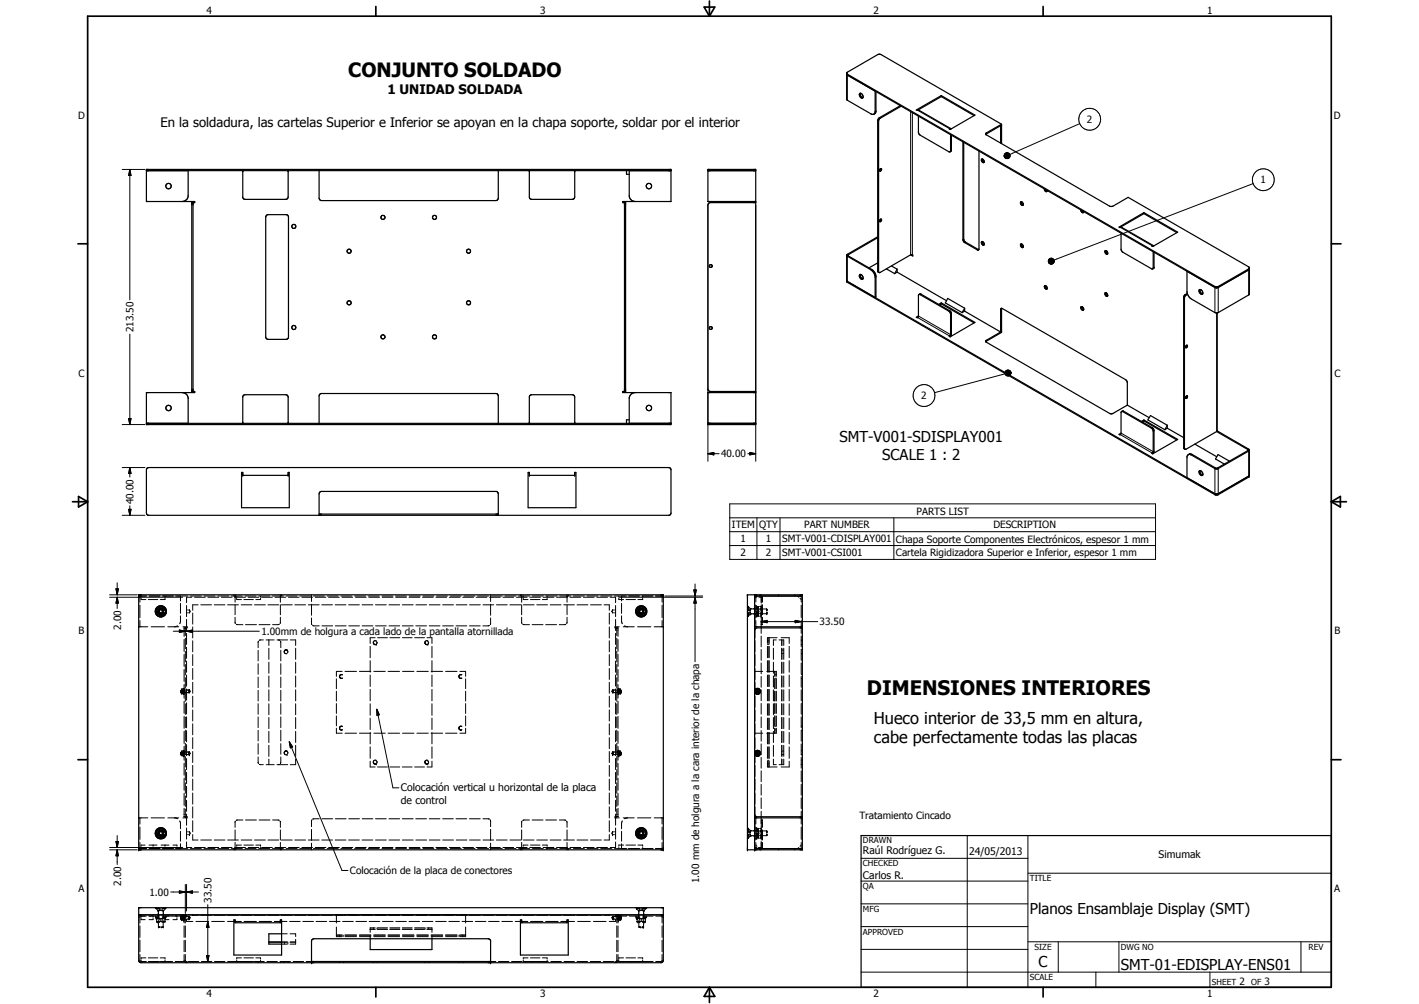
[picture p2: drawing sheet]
<svg xmlns="http://www.w3.org/2000/svg" width="594mm" height="420mm" viewBox="0 0 594 420" stroke-linecap="round" stroke-linejoin="round" font-family="sans-serif">
<defs><g id="words">
<text font-size="8.4" x="363" y="290.7">DIMENSIONES INTERIORES</text>
<text font-size="8.2" x="145.7" y="32.1">CONJUNTO SOLDADO</text>
<g font-size="6.9">
<text x="365.8" y="302.9">Hueco interior de 33,5 mm en altura,</text>
<text x="365.8" y="311.1">cabe perfectamente todas las placas</text>
</g>
<g font-size="6.3">
<text x="351.4" y="185">SMT-V001-SDISPLAY001</text>
<text x="369.4" y="192.4">SCALE 1 : 2</text>
<text x="431.1" y="382.6">Planos Ensamblaje Display (SMT)</text>
<text x="434.8" y="404.7">C</text>
<text x="469.2" y="406">SMT-01-EDISPLAY-ENS01</text>
</g>
<g font-size="5.5">
<text x="162.2" y="39.5">1 UNIDAD SOLDADA</text>
<text x="67.2" y="53.3">En la soldadura, las cartelas Superior e Inferior se apoyan en la chapa soporte, soldar por el interior</text>
</g>
<g font-size="4.4">
<text x="167.8" y="331">Colocación vertical u horizontal de la placa</text>
<text x="167.8" y="336.3">de control</text>
<text x="361.3" y="357.5">Raúl Rodríguez G.</text>
<text x="405.7" y="357.7">24/05/2013</text>
<text x="485" y="359.2">Simumak</text>
<text x="361.3" y="367.9">Carlos R.</text>
</g>
<g font-size="4.2">
<text x="86.4" y="5.8">4</text>
<text x="226.1" y="5.8">3</text>
<text x="365.7" y="5.8">2</text>
<text x="505.4" y="5.8">1</text>
<text x="32.8" y="49.6">D</text>
<text x="455.1" y="51.5">2</text>
<text x="558.5" y="49.6">D</text>
<text x="527.8" y="76.8">1</text>
<text x="55.9" y="139.1" transform="rotate(-90 55.9 139.1)">213.50</text>
<text x="32.9" y="157.6">C</text>
<text x="558.7" y="157.6">C</text>
<text x="385.7" y="167.1">2</text>
<text x="301.9" y="191.4">40.00</text>
<text x="55.9" y="210.9" transform="rotate(-90 55.9 210.9)">40.00</text>
<text x="383.7" y="215.3">PARTS LIST</text>
<text x="306.4" y="221.1">ITEM</text>
<text x="317.8" y="221.1">QTY</text>
<text x="336.7" y="221.1">PART NUMBER</text>
<text x="415.9" y="221.1">DESCRIPTION</text>
<text x="310.1" y="226.9">1</text>
<text x="320.6" y="226.9">1</text>
<text x="327.5" y="226.9">SMT-V001-CDISPLAY001</text>
<text x="375.1" y="227.1">Chapa Soporte Componentes Electrónicos, espesor 1 mm</text>
<text x="310.1" y="232.7">2</text>
<text x="320.6" y="232.7">2</text>
<text x="327.5" y="232.7">SMT-V001-CSI001</text>
<text x="375.1" y="232.8">Cartela Rigidizadora Superior e Inferior, espesor 1 mm</text>
<text x="50.7" y="263.6" transform="rotate(-90 50.7 263.6)">2.00</text>
<text x="343.1" y="261.7">33.50</text>
<text x="32.9" y="265.5">B</text>
<text x="109.4" y="265.7">1.00mm de holgura a cada lado de la pantalla atornillada</text>
<text x="558.7" y="265.5">B</text>
<text x="359.8" y="342.9">Tratamiento Cincado</text>
<text x="146.5" y="365.5">Colocación de la placa de conectores</text>
<text x="50.7" y="370.7" transform="rotate(-90 50.7 370.7)">2.00</text>
<text x="292.6" y="369.5" transform="rotate(-90 292.6 369.5)">1.00 mm de holgura a la cara interior de la chapa</text>
<text x="32.9" y="373.4">A</text>
<text x="62.6" y="374.9">1.00</text>
<text x="88.6" y="377.8" transform="rotate(-90 88.6 377.8)">33.50</text>
<text x="558.6" y="373.4">A</text>
<text x="518.9" y="412.3">2</text>
<text x="529.4" y="412.3">3</text>
<text x="86.4" y="417.2">4</text>
<text x="226.1" y="417.2">3</text>
<text x="365.7" y="417.2">2</text>
<text x="505.4" y="417.2">1</text>
</g>
<g font-size="3.5">
<text x="361.3" y="353">DRAWN</text>
<text x="361.3" y="362.5">CHECKED</text>
<text x="431.1" y="368.7">TITLE</text>
<text x="361.3" y="372.1">QA</text>
<text x="361.3" y="381.6">MFG</text>
<text x="361.3" y="391.1">APPROVED</text>
<text x="433.1" y="397.5">SIZE</text>
<text x="469.2" y="397.5">DWG NO</text>
<text x="547.9" y="397.4">REV</text>
<text x="431.1" y="410.2">SCALE</text>
<text x="507.3" y="412.3">SHEET</text>
<text x="523.8" y="412.3">OF</text>
</g>
</g></defs>
<g fill="none" stroke="#000" stroke-width=".51">
<path d="M354.5 31.1l154.3 89.3 1.2-.1 13.1-7.7M354.5 30.6l154.1 89.3h1.4l13.1-7.7M360 39.1a1.17 1.17 0 0 1 1.1 .6 1.17 1.17 0 0 1-.1 1.4 1.37 1.37 0 0 1-1-2zM360.2 39l.1 1 1 .9M366.4 38.1v8.8a1.07 1.07 0 0 1-1.7 .8l-10.2-6v-11.2l12.9-7.6 .9-.2 51 29.3M366.7 38.4v8.3l-.8 1.1M376.9 44.2l-8.7 5.1-.8 1.2v62.9l.6 .6M377.3 44.4l-8.8 5.1-.7 1 .1 63.4 .6 .1 12.7-7.4M384.2 46.1l.3-.1 13.6 7.8M384.5 48.6v6.9l.3 .6 12.7 7.5 .5-.5v-6.7M394.1 40v.4M394.1 40.4l13.7 8"/>
<path d="M394.1 40l14.1 8.2-10.4 6-.4-.2 .7-.2M394.1 40.4l-9.9 5.7M394.1 40l-10.5 6 .6 .1M398.1 53.8l.1 .1M398.3 56.6v6.4l-.5 .5M403.1 59.4v40.9l.8 1.2 5.4 3.1 .5-.1M403.5 59.6v40.5l.6 1.1 5.7 3.2M412.7 56.3l6.6-3.9-.4 .2v7.3M412.7 56.3l51.9 30 1.2 .1 6.5-3.8 50.5 29.1 .3 .4v11M419.3 52v8.1M419.3 52l-6.3 3.6-.3 .7M61.3 70.9h219.6v13.4h-20.2v.5h1.2v79h-1.2v.5h20.2v13.4h-219.6v-13.4h20.2v-.5h-1.2v-79h1.2v-.5h-20.2z"/>
<path d="M61.3 71.4h219.6M78.8 71.4v10.8a2.58 2.58 0 0 1-2.5 2.1M101.6 71.4v11.3l.4 .5 .6 .2 17.7-.2 .3-.8v-11M133.6 71.4v11.5l.3 .7 .7 .3h73l.8-.3 .2-.7v-11.5M221.6 71.4v11l.2 .7 .8 .3 17.6-.2 .4-.8v-11M262.3 71.4v1.5h1.1M263.4 71.4v10.8a2.57 2.57 0 0 0 2.5 2.1M296.4 71.4h20M368.5 70.7l.4-.2a.58 .58 0 0 1 0 .7 .58 .58 0 0 1-.6 .3zM368.7 70.5l-.4 .9M368.8 70.5h.1M409.9 63.2l-.1 41.3"/>
<path d="M410.9 66.7a.78 .78 0 0 1 1 .4 .78 .78 0 0 1-.3 1l-.7-.7zM411.2 66.5l.2 .9 .6 .5M437.2 79l.4 1 .6 .2M437.7 79.3l.7 .7M438.4 79.8v.1M438.4 79.9l-.1 .2M80.8 84.8v79M111.6 90l8.4-.2 .8 .8v50.7l-.4 .5-.6 .2h-7.5l-.7-.2-.4-.8v-50.2zM261.4 84.8v79M315.9 84.3v.5M316.4 84.3h-20v-13.4h20v106.8h-20v-13.4h20M316.4 84.8h-19l-.8 .4-.2 .6v77.2l.2 .4 .8 .4h19"/>
<path d="M367.4 99.1l-12.9 7.6 .1 11.4 154.4 89.1 .9-.1 13.2-7.7-.2-11.4-13.3-7.7M367.4 99.5l-12.5 7.3 10.1 6 1.1 1.1 .6 1.6v8.8l-.3 .2v-8.8l-.6-1.6-1.1-1.2-10.2-6M368.7 91.7l-.4 .9M368.8 91.7l-.5 .9M368.8 91.7h.1M368.9 91.7a.57 .57 0 0 1 .1 .7 .57 .57 0 0 1-.7 .2M427.5 84.5a.78 .78 0 0 0-.1 1 .78 .78 0 0 0 1 .2M427.5 84.5l.7 .5 .2 .7M427.6 84.5l.1 .7 .7 .6M438.3 80.1l-.1 .1M452.5 87.9v.2a.83 .83 0 0 0 1.1 .8M453 88.1l.6 .7"/>
<path d="M453.7 88.6l-.1 .3M469 95.1h.5l13.4 7.7M469.3 97.6v6.7l.5 1 12.6 7.3 .4-.4v-6.8M478.9 89v.4M478.9 89.4l13.8 8M478.9 89l14.1 8.2-10.4 6-.3-.2 .8-.1M478.9 89.4l-9.9 5.7M478.9 89l-10.4 6 .5 .1M354.5 117.5l154.3 89.2 1.2-.1 13.1-7.6M360 114.9a1.25 1.25 0 0 1 1.1 .6 1.25 1.25 0 0 1 0 1.4 1.36 1.36 0 0 1-1.1-2zM360.2 114.9a1.5 1.5 0 0 0 1.1 1.8M367.4 110l-3.6 2.1"/>
<path d="M371.1 112.5l3.5 2M373.2 111.3l2.4 1.3M375.6 113.9l20.7 12M375.6 112.6l-1 1.9M375.6 113.9l-1 .6M375.6 112.6v1.3M381.2 106.6l.9 .1v.4zM410.9 101.2a.81 .81 0 0 1 1 .4 .81 .81 0 0 1-.3 1l-.7-.7zM411.2 101.1l.2 .9 .6 .4M427.4 102.1a.84 .84 0 0 1 .9 .5 .84 .84 0 0 1-.3 1l-.8-.9zM427.6 102.1l.1 .7 .7 .6M437.4 119.5a.83 .83 0 0 1 .9 .5 .83 .83 0 0 1-.3 1l-.2-.1a1.03 1.03 0 0 1-.4-1.4z"/>
<path d="M437.6 119.5l.2 .9 .6 .4M462.7 105l.2-.1a.84 .84 0 0 1 .7 .6 .84 .84 0 0 1-.3 .9l-.6-.5zM462.9 104.9l.1 .7 .8 .6M483.1 105.6v6.4l-.5 .5M496.9 113.5v8.8l1.1 2.2 10.6 6.3 1 .1M384.7 123.2l.9-.1 12.2 7 .4 .5 .1 9.4-.5 .9M384.8 123.2l12.7 7.3 .5 .9v8.6l-.6 .8 .4 .2 10.4-6.1-14.1-8.2M384.8 123.2l-.3 .3v8.9l-.5 .6-.4-.2 .9-.6M394.1 126.7l-1.1 .7M394.1 127.2l-.7 .4M394.1 126.7v.5M394.1 127.2l13.7 7.9"/>
<path d="M403.9 130.2l15 8.7M403.9 129l-1.1 1.8M403.9 130.2l-1.1 .6M403.9 129v1.2M403.9 129l-7.1-4.1-1 1.8 7 4.1M418.9 138.9l.4-.2-6.5 3.8-.1 .5M419.3 129l52 29.9 .7 1v9.6M419.3 129l-.4 .5v9.4M419.3 129v10.1l-6.6 3.9M452.6 128.4l.4-.1 .4 .4a.59 .59 0 0 1 .3 .7 .59 .59 0 0 1-.6 .4l-.6-.9zM452.9 128.3l.1 .7 .6 .7M462.7 122.6a.83 .83 0 0 1 .9 .5 .83 .83 0 0 1-.3 .9l-.6-.7z"/>
<path d="M462.9 122.5a1.13 1.13 0 0 0 .9 1.3M497.1 122.8l-1.2 .7-.4 .7v63.3l.6 .5M497.2 123.1l-1.1 .8-.2 .8v62.8l.2 .5M502.1 121.2l1.1 .4a.79 .79 0 0 1 .5 .9 .79 .79 0 0 1-.9 .6 1.45 1.45 0 0 1-.7-1.9zM502.4 121.2l.4 1.4 .7 .4M509.6 130.9v49.4M523 123.2l-13.4 7.7M523.1 123.1l-.1 .1M412.7 143l52 30.1h1.1l6.2-3.6M496.8 144.5l-.5 .8M496.9 144.5l-.6 .9M496.9 144.5h.1"/>
<path d="M497 144.5a.66 .66 0 0 1-.5 1l-.2-.1M61.3 177.2h219.6M76.3 164.3a2.47 2.47 0 0 1 2.5 2.2v10.7M101.6 177.2v-11.3l.4-.5 .6-.2 17.7 .2 .3 .8v11M133.6 177.2v-11.5l.4-.8 .6-.2h73l.6 .2 .4 .8v11.5M221.6 177.2v-11l.2-.6 .8-.4 17.5 .1 .5 .9v11M263.4 175.7h-1.1v1.5M265.9 164.3a2.47 2.47 0 0 0-2.5 2.2v10.7M296.4 177.2h20M315.9 163.8v.5M469.6 172.2l.7-.2 12.6 7.5 .2 .8v8.5l-.5 1.1M472 169.5l9.1 5.3"/>
<path d="M478.9 175.8l-1 .6M478.9 175.8l14.1 8.1-10.4 6M478.9 176.1l-.7 .5M478.9 175.8v.3M478.9 176.1l13.8 8M488.7 179.2l6.8 3.9M488.7 178l-1 1.8M488.7 179.2l-1 .6M488.7 178v1.2M488.7 178l-7-4.1-1.1 1.8 7.1 4.1M496.6 165.8l.3-.1 .3 .4-.7 .7-.2-.5zM496.8 165.7l-.5 .8"/>
<path d="M496.9 165.7h.1M61.5 196l.8-.3h217.6l.8 .3 .2 .6v18.1l-.7 .9h-218.1l-.6-.3-.2-.6zM101.1 197.7h.5v1.2h19v-1.2h.5v14.8h-20zM221.1 197.7h.5v1.2h19v-1.2h.5v14.8h-20zM469.3 181.3l-.8 .5 .3 .2 .5-.6v-8.7l.5-.5 12.7 7.5 .3 .6v8.8l-.5 .6 .3 .2M500.2 185.8l9.2 5.3M502.1 197.1a1.27 1.27 0 0 1 1.2 .6 1.27 1.27 0 0 1 0 1.3 1.37 1.37 0 0 1-1.2-1.9zM502.4 197l.3 1.2 .8 .6M509.3 180.6l13.1 7.5 .1 .4-13.1 7.5-10.3-5.8-.9-.3-.7 .4M509.3 180.6l-13.2 7.4M509.6 180.3l-.3 .3M514.7 193l-4.8-2.8-1 1.9 3.7 2.1"/>
<path d="M523.1 188.4l-13.5 7.9-.8-.1-10.1-5.8a1.11 1.11 0 0 0-1.8 .7v8.8M133.6 215.6v-8.9l.8-1h73.4l.8 1v8.9M133.6 215.1h75M58.1 248.9h219.6v106.7h-219.6zM58.1 249.4h.1M58.8 248.9l-.7 .8M66.7 255.5l.6-.4 .6 .4v.7l-.6 .4-.6-.4zM267.8 255.5l.7-.4 .6 .4v.7l-.6 .4-.7-.4zM276.9 248.9l.8 .8M277.6 249.4h.1M312.9 248.9h23v106.7h-23zM315.9 248.9v106.7"/>
<path d="M315.9 249.4h20M315.9 262.3h20M318.7 262.3v.5M335.4 262.3v.5M335.9 262.8h-19l-1 .8M315.9 289a1.25 1.25 0 0 1 1.9-.7 1.25 1.25 0 0 1 0 2 1.25 1.25 0 0 1-1.9-.6M316 289.2h.1M316 289.2a1.1 1.1 0 0 0 .9 1.2 1.1 1.1 0 0 0 1.3-.8M316.1 289.1h.1M316.1 289.1a1.04 1.04 0 0 1 1.1-.9 1.04 1.04 0 0 1 .9 1.2 1.04 1.04 0 0 1-1.3 .8M316.1 289.1l-.1 .1M316.1 289.1l.5 1"/>
<path d="M316.2 289.1l.4 1M316.3 288.8l-.2 .3M316.6 289.5l.4 .1-.1 .3M316.6 289.5h.2M316.6 289.1h.2M316.6 289.1v.4M316.6 288.5l-.2 .2M316.6 288.5l-.4 .3M316.6 290.1l.2 .1M316.8 289.1v.4M316.8 289.5l.1 .1M316.9 289.6h.4"/>
<path d="M316.9 289l.1 .1M316.9 288.8l.1 .3M316.9 288.8v.2M316.9 289.6v.3M316.9 289l-.1 .1M316.9 289.9h.4M316.9 288.8h.4M317 289.1h.3M317 289.1h-.4M317 288.3l.9 .5 .2 .5M317 288.3l-.4 .2M317.1 288.3l-.5 .2"/>
<path d="M317.1 288.3l.9 .5M317.2 289.1l.2 .1M317.3 288.8l-.1 .3M317.3 288.8v.2M317.3 289.6v.3M317.3 289l.2 .1M317.3 289l-.1 .1M317.4 289.2v.2M317.4 289.4l-.1 .5M317.4 289.4l.1 .1M317.4 289.4l.3 .1M317.5 289.5l-.2 .1"/>
<path d="M317.5 289.5h.2M317.5 289.1h.2M317.5 289.1l-.1 .1M317.7 289.1l-.3 .1M317.7 289.1v.4M317.7 290.1l-.9 .1M318 289l-.3 1.1M315.9 314.9a1.24 1.24 0 0 1 1.9-.7 1.24 1.24 0 0 1 0 2.1 1.24 1.24 0 0 1-1.9-.7M316 315.2h.1M316.1 315.1h.1M316.1 315.1l-.1 .1M316.1 315l.5 1.1"/>
<path d="M316.2 315.7l.4 .4M316.6 315.1v.4M316.6 315.5h.4M316.6 315.5h.2M316.6 315.1h.2M316.6 314.5l-.5 .5M316.6 314.5a1.08 1.08 0 0 1 1.5 .6 1.08 1.08 0 0 1-1 1.4 1.08 1.08 0 0 1-1.1-1.3M316.6 314.5l-.4 1M316.6 314.5a.96 .96 0 0 1 1.1 0 .96 .96 0 0 1 .3 1.1M316.6 316.1l.7 .1M316.8 315.1v.4M316.8 315.5l.1 .1"/>
<path d="M316.9 314.7l.1 .3M316.9 314.7v.3M316.9 315.6v.2M316.9 315h.1M316.9 315l-.1 .1M316.9 315.8h.4M316.9 314.7h.4M317 315.5h.3M317 315h.3M317 315.5l-.1 .3M317 315l-.4 .1M317 315.5l-.1 .1"/>
<path d="M317.2 315.5l.1 .3M317.2 315.5l.1 .1M317.2 315h.1M317.2 315l.2 .1M317.3 314.7l-.1 .3M317.3 314.7v.3M317.3 315.6v.2M317.3 315l.2 .1M317.4 315.1v.3M317.4 315.3l.3 .2M317.4 315.4l.1 .1M317.4 315.4l-.2 .1"/>
<path d="M317.4 315.3v.1M317.5 315.5l-.2 .1M317.5 315.5h.2M317.5 315.1h.2M317.5 315.1h-.1M317.7 315.1h-.3M317.7 315.1v.4M318 314.6a1.07 1.07 0 0 0-1.2-.4 1.07 1.07 0 0 0-.7 .9M318 314.8l.1 .7-.8 .7M318 315.7l-.8 .5M58.1 355.1h.1M58.1 354.9l.1 .2"/>
<path d="M58.2 355.1l.6 .5M66.7 348.4l.6-.4 .6 .4v.7l-.6 .3-.6-.3zM267.8 348.4l.7-.4 .6 .4v.7l-.6 .3-.7-.3zM277.6 355.1h.1M277.6 355.1l-.7 .5M277.7 354.9l-.1 .2M315.9 355.1h20M315.9 342.3h20M315.9 341l1 .8h19M318.7 341.8v.5M335.4 341.8v.5M360.5 349.7h196.9v63.5h-196.9z"/>
<path d="M58.1 379.9h219.6v3h-219.6zM59.1 382.9l-.6 .2-.4 .6v18.4l1 .8h217.6l1-.8v-18.4l-.4-.6-.6-.2M97.9 384.9h.5v1.3h19v-1.3h.5v14.8h-20zM97.9 385.6h.5M112.6 394.3h5.3M117.4 385.6h.5M117.9 390.8h-5.3v4.3h5.3M155 392.9v4.5h25.8v-4.5M217.9 384.9h.5v1.3h19v-1.3h.5v14.8h-20zM217.9 385.6h.5M237.4 385.6h.5M130.4 402.4h75"/>
<path d="M130.4 402.9v-9.2l.2-.5 .8-.3h73l1 .8v9.2"/>
<circle cx="70.6" cy="77.9" r="1.13"/>
<circle cx="271.7" cy="77.9" r="1.13"/>
<circle cx="123" cy="94.7" r=".83"/>
<circle cx="160.3" cy="91" r=".86"/>
<circle cx="181.9" cy="91" r=".86"/>
<circle cx="146.2" cy="105.1" r=".85"/>
<circle cx="196.2" cy="105.1" r=".86"/>
<circle cx="297.6" cy="111.3" r=".6"/>
<circle cx="123" cy="137.1" r=".85"/>
<circle cx="146.2" cy="126.7" r=".85"/>
<circle cx="196.2" cy="126.7" r=".86"/>
<circle cx="297.6" cy="137.3" r=".61"/>
<circle cx="160.3" cy="141" r=".85"/>
<circle cx="181.9" cy="141" r=".85"/>
<circle cx="70.5" cy="170.7" r="1.13"/>
<circle cx="271.7" cy="170.7" r="1.13"/>
<circle cx="67.3" cy="255.9" r="2.01"/>
<circle cx="67.3" cy="255.8" r="2.34"/>
<circle cx="268.5" cy="255.9" r="2.01"/>
<circle cx="268.5" cy="255.8" r="2.35"/>
<circle cx="67.3" cy="348.7" r="2.01"/>
<circle cx="67.3" cy="348.7" r="2.37"/>
<circle cx="268.5" cy="348.7" r="2.36"/>
<circle cx="268.5" cy="348.7" r="1.99"/>
</g>
<g fill="none" stroke="#000" stroke-width=".42">
<path d="M354.7 31v11M366.7 46.4l-.3 .3M367.4 50.5l.4 .2M368.2 49.3l.3 .2M381.2 46.7v59.9M382 47.2v59.4M384.2 46.1l13.4 8M413 55.6v.4M452.1 51.7l-29.3 12.9M51.2 70.9h9.5M54.3 70.9l.6 2.5h-1.1zM54.3 70.9v54.6"/>
<path d="M398.3 62.9l-.3 .2M420.4 65.2l.1 .5zM420.4 64.9l.1 .8zM420.4 65.4l.1 .3zM420.5 65.7l.3 .4zM420.5 65.7l.6 .5zM420.5 65.7l.8 .6zM420.5 65.7l1.1 .7zM420.5 65.7l1.3 .7zM420.5 65.7l1.6 .6zM420.5 65.7l1.9 .5zM420.5 65.7l2 .3z"/>
<path d="M420.5 65.7l2.2 .1-.2 .2zM420.5 65.7l2.4-.1zM420.5 65.7l2.4-.4v.3zM420.5 65.7l2.4-.7v.3zM420.5 65.7l2.4-.9v.2zM420.5 65.7l2.2-1.2 .2 .3zM420.5 65.7l2.1-1.4 .1 .2zM420.5 65.7l1.9-1.6 .2 .2zM420.5 64.6v1.1zM420.5 65.8h2.2M420.5 65.7h2.4M420.5 65.5h2.4"/>
<path d="M420.7 64.4l-.2 1.3zM420.9 64.2l.2-.1-.6 1.6zM420.9 64.2l-.4 1.5zM421.1 64.1l.2-.2-.8 1.8zM421.3 63.9h.3l-1.1 1.8zM421.6 63.9h.3l-1.4 1.8zM421.9 63.9l.2 .1-1.6 1.7zM422.1 64l.3 .1-1.9 1.6zM524.6 76.8l-83.3 32M296.4 85.9v107.1M316.4 85.9v107.1M469 95.1l13.4 8"/>
<path d="M354.7 106.4l.4 .2v.5l-.4 .1v11M365 112.8l-.3 .1M366.7 115.8l-.3 .2M367.4 113.4l.4 .2M403.5 100.1l-.4 .2M404.2 101.3l-.3 .2M409.5 104.4l-.4 .2M438.9 109.2l.1 .5zM438.9 109.5l.1 .2zM438.9 108.9l.1 .8zM439 109.7l.3 .5zM439 109.7l.5 .7z"/>
<path d="M439 109.7l.8 .7zM439 109.7l1 .8zM439 109.7l1.3 .8zM439 109.7l1.5 .8zM439 109.7l1.8 .7zM439 109.7l2 .5-.2 .2zM439 109.7l2.1 .3-.1 .2zM439 109.7l2.3 .1-.2 .2zM439 109.7l2.4-.2-.1 .3zM439 109.7l2.4-.5v.3zM439 109.7l2.4-.7v.2zM439 109.7l2.3-1 .1 .3z"/>
<path d="M439 109.7l2.1-1.2 .2 .2zM439 109.7l1.9-1.4 .2 .2zM439 109.7l1.7-1.5 .2 .1zM439 109.9h2.3M439 109.6h2.4M439 108.7v1zM439.2 108.5l.2-.2-.4 1.4zM439.2 108.5l-.2 1.2zM439.4 108.3l.2-.2-.6 1.6zM439.6 108.1h.3l-.9 1.6zM439.9 108.1l.3-.1-1.2 1.7zM440.2 108l.2 .1-1.4 1.6z"/>
<path d="M440.4 108.1l.3 .1-1.7 1.5zM483.1 111.9l-.3 .2M508.6 119.9v10.9M510 119.9v10.9M522.8 112.5v10.9M54.3 139.8v37.9M384.2 132.9l13.4 7.9M384.5 132.2l13.5 7.8 .3-.2M385.6 123.1l-.4 .2M397.6 130l-.4 .2M398.3 131.2l-.3 .2M419.3 129.3l-.4 .2"/>
<path d="M495.5 124.5l.4 .2M496.3 123.2l.3 .2M509.3 131v49.6M413 142.4v.4M420.7 156l2.5-.2-2.5 .5zM420.7 155.9h2.5M420.7 155.7l2.5 .1-2.5 .2zM420.7 156.3l2.5-.5-2.4 .8zM420.7 156.5l-29.5 7.8M420.7 155.7h2.5M420.8 156.6l2.4-.8-2.2 1zM420.9 155.5l2.3 .3-2.5-.1z"/>
<path d="M421 156.8l2.2-1-2.1 1.2zM421 155.3l.2-.2 2 .7zM421 155.3l2.2 .5-2.3-.3zM421.1 157l2.1-1.2-1.9 1.4zM421.2 155.1l2 .7zM421.3 157.2l1.9-1.4zM421.5 155l1.7 .8zM421.5 157.3l1.7-1.5-1.4 1.6zM421.7 154.9l1.5 .9zM422 154.9l1.2 .9zM422.2 154.9l1 .9zM422.5 155l.7 .8z"/>
<path d="M422.7 155.1l.5 .7zM422.9 155.3l.3 .5zM423.2 155.8l-1.4 1.6zM423.2 155.8l-1.1 1.6zM423.2 155.8l-.8 1.5zM423.2 155.8l-.6 1.4zM423.2 155.8l-.4 1.2zM423.2 155.8l-.2 1zM423.2 155.8l-.1 .8zM423.2 155.8v.5zM423.2 155.8v.3zM51.2 177.7h9.5"/>
<path d="M53.8 175.2h1.1l-.6 2.5zM470.4 172.1l-.3 .2M482.4 179l-.3 .2M51.2 195.7h9.5M54.3 195.7l.6 2.5h-1.1zM54.3 195.7v3.9M296.4 189.9l2.5-.5v1zM296.4 189.9h4.7M313.1 189.9h3.3M313.9 189.4l2.5 .5-2.5 .5zM469 181.9l13.4 7.9M469.3 181.3l13.5 7.7 .3-.2"/>
<path d="M483.1 180.3l-.3 .2M495.5 187.3l.4 .2M499.1 190.2l-.4 .2M509 195.9l-.4 .2v10.9M509.7 195.9l.3 .2v10.9M522.8 188l-.4 .1 .4 .7v10.9M51.2 215.6h9.5M53.8 213.1h1.1l-.6 2.5zM54.3 211.7v3.9M305.5 210.9h178.3v23.2h-178.3zM305.5 216.7h178.3M316.9 216.7v17.4"/>
<path d="M326.6 216.7v17.4M374.2 216.7v17.4M305.5 222.5h178.3M305.5 228.3h178.3M45.9 249.9h30.6M45.9 248.9h11.6M48.5 246.4h1.1l-.5 2.5zM49.1 249.9l.5 2.5h-1.1zM49.1 243.9v5M49.1 249.9v4.7M58.2 249.4h.3M58.6 249.4v2.6"/>
<path d="M58.6 253.3v5.1M58.6 259.7v2.6M58.8 249.4h2.6M59.1 249.4v.5M59.1 250.4v.5h2M62.1 250.9h4M62.4 249.4h4.7M65.2 255.1a2.25 2.25 0 0 1 2.1-1.5 2.25 2.25 0 0 1 2.2 1.5M65.2 256.5a2.24 2.24 0 0 0 2.1 1.6 2.24 2.24 0 0 0 2.2-1.6M65.4 256.2h.3M65.4 255.9h.3M65.4 255.8h.3"/>
<path d="M65.4 255.8v.1M65.4 256h.3M65.4 255.9l.5 1.3 .9 .5M65.5 255.4l-.1 .4M65.6 256.2v.6l.6 .4M65.9 255.9h.3M65.9 255.8h.3M65.9 256h.3M65.9 255.4a1.46 1.46 0 0 1 1.4-1 1.46 1.46 0 0 1 1.4 1M65.9 255.4h.1M65.9 256.3a1.44 1.44 0 0 0 1.4 1 1.44 1.44 0 0 0 1.4-1M66 256.2h.3"/>
<path d="M66.2 254.5l-.6 .3v.7M66.2 255.8l.1 .5M66.2 255.8v.1M66.2 255.9l.1 .3M66.3 255.5l-.1 .3M66.3 256.2l.2 .4M66.3 256.3l.2 .3M66.4 255.3l-.1 .2M66.5 256.6l.3 .2M66.5 256.5l.7 .5 1-.5M66.5 255.3l.3-.4h1l.5 .8M66.5 255.3a1.02 1.02 0 0 0 0 1 1.02 1.02 0 0 0 .9 .5"/>
<path d="M66.5 256.4l.1 .1M66.5 255.1l-.2 .4M66.5 255.1l-.1 .2M66.6 255.2l-.1 .1M66.6 255.4v.8l.5 .5M66.7 256.8l.4 .2M66.7 254.9l-.5 .7M66.7 255l-.2 .1M66.8 255h1.1M66.8 254.2l.5-.4 .6 .4M66.8 257.6l.5 .3 .6-.3M66.8 254l-.9 .6-.4 .8"/>
<path d="M66.8 256.8l.3 .1M66.9 255.1h.7l.5 .3M67 254.8l-.5 .3M67.1 256.9h.5M67.1 256.7h.5M67.1 256.6h.5M67.2 254.8h.3M67.6 256.9l-.2 .1M67.6 254.8l.6 .3M67.7 254.8l-1 .1M67.9 249.4h4.9M67.9 254.9l.2 .1"/>
<path d="M67.9 256.4l-.3 .3M67.9 255l.2 .1M67.9 254l.8 .5M68 255.4l-.1 1M68.1 255.4l-.2 1M68.1 255.2l.2 .9-.4 .6 .4-.8M68.1 255l.1 .2M68.1 255.1l.3 .7-.2 .7M68.2 256.5l-.6 .4M68.2 255.1v.1M68.2 256.5l-.7 .4M68.2 256.5h.1"/>
<path d="M68.5 254.5l.1 .1M68.6 254.6l.5 .2v.7M68.7 254.5a1.88 1.88 0 0 1-.8 3.1M68.7 255.4h.1M69.1 256.2v.6l-.6 .4M69.1 249.4v.5M69.1 250.4v.5h-2M73.4 249.4h5.2M75.6 249.4v2.1M75.6 252.5v4.2M75.6 257.7v2.4l-.4 .9M78.1 256.5h.4"/>
<path d="M78.1 255.3h.4M78.1 253.4v4.7M78.1 259.2v4.7M78.9 256.5h.4M78.9 255.3h.4M79.3 255.3v.4M79.3 256.1v.4M79.3 255.3l.2 .1M79.5 256.3l-.2 .2M79.6 255.7v.4M79.7 249.4h4.6M80.3 249.9h-2.2v2.3"/>
<path d="M80.7 256.5v4.7M81.4 249.9h4.5M82.9 253.1h-2.2v2.3M84.1 253.1h4.5M85.4 249.4h4.6M87 249.9h4.6M89.7 253.1h4.5M91.2 249.4h4.6M92.7 249.9h4.4M95.3 253.1h4.5M96.9 249.4h4.6M97.9 248.9v.2"/>
<path d="M97.9 249.2v.2M98.3 249.9h4.5M98.4 248.9v.2M98.4 249.2v.4M98.4 249.7v2.3M98.4 253.1v4.2M98.4 258.3l.1 2.6M99.1 249.4v.5M99.1 250.4v.5h2M101 253.1h4.4M102.1 250.9h4M102.6 249.4h4.6"/>
<path d="M103.9 249.9h4.5M106.5 253.1h4.6M108.3 249.4h4.6M109.1 249.4v.5M109.1 250.4v.5h-2M109.5 249.9h4.5M112.2 253.1h4.5M114.1 249.4h4.6M115.1 249.9h4.5M117.4 248.9v.2M117.4 249.2v.4M117.4 249.7v2.3"/>
<path d="M117.4 253.1v4.2M117.4 258.3l-.1 2.6M117.8 253.1h4.5M117.9 248.9v.2M117.9 249.2v.2M119.8 249.4h4.6M120.8 249.9h4.4M123.4 253.1h4.5M125.5 249.4h4.6M126.4 249.9h4.4M129.1 253.1h4.5M130.4 248.9v.2"/>
<path d="M130.4 249.2v2.5M130.4 252.9v4.6M130.4 258.6l.1 2.8M131.2 249.4h4.6M132 249.9h4.4M134.7 253.1h4.5M137 249.4h4.6M137.6 249.9h4.5M140.3 253.1h4.5M142.7 249.4h4.6M143.2 249.9h4.5M146 253.1h4.4"/>
<path d="M148.5 249.4h4.5M148.8 249.9h4.5M151.6 253.1h4.5M154.2 249.4h4.5M154.4 249.9h4.5M157.2 253.1h4.5M159.9 249.4h4.6M160.1 249.9h4.4M162.8 253.1h4.5M165.6 249.4h4.6M165.6 249.9h4.6M168.4 253.1h4.6"/>
<path d="M171.3 249.9h4.5M171.3 249.4h4.6M174.1 253.1h4.5M176.9 249.9h4.5M177.1 249.4h4.5M179.7 253.1h4.5M182.5 249.9h4.5M182.8 249.4h4.6M185.3 253.1h4.6M188.1 249.9h4.5M188.5 249.4h4.6M191 253.1h4.5"/>
<path d="M193.7 249.9h4.5M194.2 249.4h4.6M196.6 253.1h4.5M199.3 249.9h4.5M200 249.4h4.5M202.2 253.1h4.5M204.9 249.9h4.6M205.4 258.6l-.1 2.8M205.4 248.9v.2M205.4 249.2v2.5M205.4 252.9v4.6M205.7 249.4h4.6"/>
<path d="M207.8 253.1h4.5M210.6 249.9h4.4M211.4 249.4h4.6M213.5 253.1h4.5M216.2 249.9h4.5M217.1 249.4h4.6M217.9 248.9v.2M217.9 249.2v.2M218.4 248.9v.2M218.4 249.2v.4M218.4 249.7v2.3M218.4 253.1v4.2"/>
<path d="M218.4 258.3l.1 2.6M219.1 249.4v.5M219.1 250.4v.5h2M219.1 253.1h4.5M221.8 249.9h4.5M222.1 250.9h4M222.9 249.4h4.6M224.7 253.1h4.5M227.4 249.9h4.5M228.6 249.4h4.6M229.1 249.4v.5M229.1 250.4v.5h-2"/>
<path d="M230.3 253.1h4.6M233 249.9h4.5M234.4 249.4h4.5M236 253.1h4.5M237.4 258.3l-.1 2.6M237.4 248.9v.2M237.4 249.2v.4M237.4 249.7v2.3M237.4 253.1v4.2M237.9 248.9v.2M237.9 249.2v.2M238.6 249.9h4.5"/>
<path d="M240.1 249.4h4.5M241.6 253.1h4.5M244.3 249.9h4.4M245.8 249.4h4.6M247.2 253.1h4.5M249.8 249.9h4.5M251.5 249.4h4.6M252.9 253.1h2.2v2.3M255.1 256.5v4.7M255.5 249.9h2.2v2.3M256.2 255.7v.4M256.4 256.3v.2"/>
<path d="M256.4 256.5h.5M256.4 255.3h.5M256.4 255.3v.4M256.4 256.1v.4M256.4 255.3v.1M257.3 249.4h5.1M257.3 256.5h.4M257.3 255.3h.4M257.7 253.4v4.7M257.7 259.2v4.7M259.1 249.4v.5M259.1 250.4v.5h2"/>
<path d="M259.3 249.9h34.9M260.2 257.7l.4 3.3M260.2 249.4v2.1M260.2 252.5v4.2M262.1 250.9h4M263 249.4h4.9M266.4 255.1a2.22 2.22 0 0 1 2.1-1.5 2.22 2.22 0 0 1 2.1 1.5M266.4 256.5a2.21 2.21 0 0 0 2.1 1.6 2.21 2.21 0 0 0 2.1-1.6M266.6 255.9h.3M266.6 255.8h.3M266.6 256h.3M266.6 255.8v.1"/>
<path d="M266.6 255.9l.5 1.3 .8 .5M266.6 256.2h.3M266.7 256.2v.6l.6 .4M267.1 256l.4 .3M267.1 255.8h.3M267.1 256.3a1.41 1.41 0 0 0 1.4 1 1.41 1.41 0 0 0 1.3-1M267.1 255.4h.1M267.1 255.4a1.43 1.43 0 0 1 1.4-1 1.43 1.43 0 0 1 1.3 1M267.2 256.2h.2M267.3 254.5l-.6 .3v.7M267.4 255.8v.4M267.4 255.8l-.3 .1"/>
<path d="M267.4 256.2l.5 .6M267.4 255.5v.3M267.6 256.4l.3 .3M267.6 255.3v1.1M267.7 256.4v.1M267.7 255.1l-.3 .4M267.7 255.2v.1M267.8 255.4l-.1 .6 .6 .7M267.8 254.9a1.12 1.12 0 0 0 0 1.9M267.8 256.8l.5 .2M267.8 254.9l.7-.2 .7 .3M267.8 256.7l.4 .2"/>
<path d="M267.8 255.1l.7-.3 .6 .3M267.8 255l-.1 .1M267.9 255l.7-.2 .8 .6M267.9 255l-.3 .3M267.9 254.2l.6-.4 .6 .4M267.9 257.6l.6 .3 .6-.3M267.9 254l-1 .8-.3 1M268 255.1h.7l.5 .3M268.1 254.8l-.4 .3M268.2 256.9h.5M268.3 256.7h.4M268.3 256.6h.4"/>
<path d="M268.4 254.8h.2M268.7 249.4h4.7M268.8 254.8l.2 .1M268.9 256.8l-.3 .1M269.1 256.4l-.4 .3M269.1 254a1.91 1.91 0 0 1 1.2 1.8 1.91 1.91 0 0 1-1.2 1.8M269.1 249.4v.5M269.1 250.4v.5h-2M269.1 255l.3 .2zM269.1 255.4l.2 .4M269.1 255.1l.3 .6M269.2 255.4l-.1 1"/>
<path d="M269.2 255l.2 .2M269.3 256l-.2 .4M269.3 256.5l-.5 .4-.9-.1M269.4 256.5l-.7 .4M269.4 256.3l-.6 .5-.9-.1M269.4 256.5h-.1M269.4 255.3v1M269.4 256.3l-.1 .2M269.4 255.9l-.3 .7M269.5 255.5l-.1 .8M269.7 254.5l.5 .3v.7M269.8 255.4h.1"/>
<path d="M270.2 256.2v.6l-.5 .4M274.4 249.4h2.6M277.2 249.4v2.6M277.2 253.3v5.1M277.2 259.7v2.6M277.3 249.4h.3M278.3 249.4h15.9M290.5 246.9h1l-.5 2.5zM291 249.9l.5 2.5h-1zM291 244.4v5M291 249.9v27M312.9 253.5l.4 .4"/>
<path d="M313.1 256.2h.3M313.1 255.5h.3M313.3 253.9v1.3M313.3 256.5v1.4M313.3 253.9l-.2 1.3 .3-.1M313.3 253.9l.3 .3M313.3 257.8l-.4 .4M313.4 256.6l-.3-.1 .2 1.4M313.6 257.5l-.3 .4M313.7 256.2h.3M313.7 254.3l.4 .4M313.7 255.1h.3v.6"/>
<path d="M313.7 255.5h.3M313.9 254.5l.3 .3M314 255.9v.4M314 256.5l-.3 .1M314.1 256.2v.8h.6M314.1 254.7h.6M314.1 254.7v.8M314.3 254.8h2.6M315.3 257h.8M315.3 254.7h.8M315.9 253.1l.2 2.3M315.9 249.9h.9"/>
<path d="M316.1 256.5v4.7M316.3 254.7l.3 .1M316.4 253.6h.2M316.4 258.1h.2M316.4 249.4v2.6M316.4 253.3v5.1M316.4 259.7v2.6M316.6 256.9l-.3 .1M316.6 255.6a.58 .58 0 0 0 .1 .7 .58 .58 0 0 0 .8 0M316.7 256.9l.2 .1M316.7 253.6l.1 1.5M316.7 254.8h.2"/>
<path d="M316.8 256.6l-.1 1.5M316.8 254h.1M316.8 255.9l.1 .1M316.8 255.8h.1M316.8 257.7h.1M316.9 256.8h-2.6l-.6 .6M317.1 257h.2M317.1 254.8h.2M317.1 254l.2 1.2M317.1 256.1l.2 .1M317.1 255.9l.2 .1M317.3 256.5l-.2 1.2"/>
<path d="M317.3 254.8l.1 .2M317.3 257.3l.1 .2M317.4 256.7h.4M317.4 255v.6M317.4 256.1v.6M317.4 256.7l-.1 .1M317.4 254.2l-.1 .2M317.4 255h.4M317.5 254.1v.1M317.5 254.5v.1M317.5 256.2v.1M317.5 257.1v.1"/>
<path d="M317.5 257.6h.1M317.5 257.6l.1 .3M317.5 256.3l.1 .5M317.5 254.6l.1 .2M317.5 257.7l.1 .2M317.6 254.8h.3M317.6 256.8h.3M317.6 257.9h.3M317.6 254.8l-.1 .7M317.6 256.8l-.1 .3M317.6 253.8l-.1 .3M317.6 253.8l-.1 .2"/>
<path d="M317.6 253.8h.3M317.6 255.6l-.1 .7M317.7 249.9h1M318 248.9v.2M318 249.2v.2M318.2 249.4l.3 .1M318.2 254.8h2.8M318.2 256.8h2.8M318.2 248.9l.5 .1M318.2 253.8h.4M318.3 256.7h.5M318.6 253.8l.1 .3"/>
<path d="M318.6 253.8v.2M318.6 249.7l.1 .2M318.7 249h.1M318.7 256.3v.8M318.7 257.6l-.5 .3M318.7 254.6v.8M318.7 249.9v2.5M318.7 253.1v9.2M318.8 254.2v1.4M318.8 256.1v1.4M318.8 255h-.5M319.1 249.4l.1 2.6"/>
<path d="M319.2 253.1v4.2M319.2 258.3v2.4M321 254.8v.7M321 256.2v.6M321 254.8v.1M321 255l.1 .6M321.1 256.1l-.1 .7M325.9 248.9v.2M325.9 249.2v.2M332.7 248.9v.2M332.7 249.2v.2M332.9 259.6l2.5 .5-2.5 .5z"/>
<path d="M333.9 249.4l.5 .5M334.9 250.4l.5 .5M335.4 249.4v2.6M335.4 253.3v5.1M335.4 259.7v2.6M58.1 262.3h.3M58.8 262.3h3.1M63.3 262.3h5.6M70.3 262.3h4.5M72.6 264.2h5M74.3 261.9l-1.2 .4M75.1 263.7l2.5 .5-2.5 .5z"/>
<path d="M76.6 262.3l1.8 .1M77.1 263.4v2.9M77.1 267.6v5M77.1 273.9v5M77.3 262.8l-.2 .3M77.4 262.8h.4M77.6 262.8v.3M77.6 263.4v2.6M77.6 267.1v4.4M77.6 272.6v4.4M77.6 278.1v4.4M78.1 264.2l2.5-.5v1z"/>
<path d="M78.1 265v4.7M78.1 270.8v4.7M78.1 276.6v4.7M78.1 264.2h30.5M78.4 262.6l-.5 .2M80.7 262.3v4.7M80.7 268.1v4.7M80.7 273.9v4.7M80.7 279.7v4.7M98.9 261.3l2.8 .1M102.8 261.4h4.6M108.1 272.2v4.4"/>
<path d="M108.1 277.7v4.5M108.2 268.3l-.1 2.8M108.5 261.4h4.5M110.2 267.8l-1.6 .2M111.4 267.8h3.4M112.6 267.8v2.3M112.6 271.3v4.6M112.6 277.1v4.6M115.9 267.8h4.5M116.6 267.8l.4 .2M116.9 261.3l-2.8 .1M117.4 268.3l.1 .1"/>
<path d="M117.5 268.4l.1 2.7M117.6 272.2v4.4M117.6 277.7v4.5M119.2 273a.72 .72 0 0 1 .6-1 .72 .72 0 0 1 .6 1M119.2 273v.1M120.2 272a.85 .85 0 0 0-1.2 .7 .85 .85 0 0 0 1.2 .8M120.4 273v.1M121.5 267.8h2.3v2.3M123.8 271.3v4.6M123.8 277.1v4.6M130.9 261.8h.1M131 261.8l2.6 .1"/>
<path d="M134.8 261.9h4.5M140.4 261.9h4.5M146 261.9h4.5M151.6 261.9h4.5M155 270.5v4.8M155 276.5v4.8M156.5 268.6l.2 1M156.7 269.7h.8M156.7 269.6h.8M157 266.9h-2v2.4M157.2 261.9h4.5M157.5 268.2a.83 .83 0 0 0-1.1 .3 .83 .83 0 0 0 .3 1.2"/>
<path d="M157.7 268.6l.2 .5-.4 .5M158.1 266.9h4.1M162.8 261.9h4.5M163.2 266.9h4.2M168.4 261.9h4.6M168.4 266.9h4.1M173.6 266.9h4.1M174.1 261.9h4.5M178 268.6l.2 .9M178.1 269.5l.2 .2M178.3 269.7h.8M178.3 269.6h.8"/>
<path d="M178.8 266.9h2v2.4M179.1 268.2a.84 .84 0 0 0-1.1 .2 .84 .84 0 0 0 .1 1.1M179.4 268.6l-.3 1M179.7 261.9h4.5M180.8 270.5v4.8M180.8 276.5v4.8M185.3 261.9h4.5M190.9 261.9h4.5M196.5 261.9h4.5M204.9 261.8l-2.7 .1M218.9 261.3l2.8 .1M222.8 261.4h4.5"/>
<path d="M228.5 261.4h4.5M236.8 261.3h.1M236.8 261.3l-2.7 .1M255.1 262.3v4.7M255.1 268.1v4.7M255.1 273.9v4.7M255.1 279.7v4.7M257.5 262.6l.4 .2M257.7 265v4.7M257.7 270.8v4.7M257.7 276.6v4.7M258.1 262.8h.3"/>
<path d="M258.2 262.8v.3M258.2 263.4v2.6M258.2 267.1v4.4M258.2 272.6v4.4M258.2 278.1v4.4M258.5 262.8l.2 .3M258.7 263.4v2.9M258.7 267.6v5M258.7 273.9v5M259.2 262.3l-1.7 .1M260.9 262.3h4.6M261.4 261.9l1.3 .4"/>
<path d="M266.9 262.3h5.6M273.9 262.3h3.2M277.4 262.3h.3M316.1 262.3v4.7M316.1 268.1v4.7M316.1 273.9v4.7M316.1 279.7v4.7M318.7 260.1l2.5-.5v1zM318.7 262.8v2.2M318.7 266.2v4.5M318.7 271.8v4.6M318.7 277.5v4.5"/>
<path d="M318.7 260.1h23.6M318.7 261.4h.2M319.2 261.1l-.1 .3M321.3 270.5v4.8M321.3 276.5v4.8M321.3 268.2h.2M321.3 269.7h.2M321.5 266.9h-.2v2.4M321.7 266.9h3.6M321.7 268.2h.2M321.7 269.7h.2M321.9 266.9v2.4"/>
<path d="M321.9 270.5v4.8M321.9 276.5v4.8M323.8 271.3v4.6M323.8 277.1v4.6M325 267.8h-1.2v2.3M326.2 267.8h1.4M327 266.9h3.4v2.4M327.3 272h.3M327.3 267.8v2.3M327.3 271.3v4.6M327.3 277.1v4.6M327.3 273.5h.3"/>
<path d="M327.9 267.8h.2v2.3M327.9 272h.2M327.9 273.5h.2M328.1 271.3v4.6M328.1 277.1v4.6M330.4 270.5v4.8M330.4 276.5v4.8M335.4 261.9h.2M335.4 269.8h.2M335.4 271.9h.2M335.4 267.8h.2M335.4 262.8v2.2"/>
<path d="M335.4 266.2v4.5M335.4 271.8v4.6M335.4 277.5v4.5M335.4 268.1h.2M335.4 273.6h.2M335.7 261.9h.2M335.7 269.8h.2M335.7 271.9h.2M335.7 267.8h.2M335.7 268.1h.2M335.7 273.6h.2M75.9 289.6l.2 .6"/>
<path d="M75.9 289.4h.2M75.9 289.8v.1M75.9 289.2h.1M75.9 289v.1M75.9 289.3l.1 .6M75.9 289.5v.2M75.9 289.9l.1 .1M76 288.6l-.1 .6M76 289.2h.1M76.1 290.1v.1M76.1 288.8l-.2 .3h.2M76.1 288.3v.7"/>
<path d="M76.1 288.3h.2M76.1 289.7l-.1 .1M76.1 288.3v.2M76.1 290.2l.2 .1M76.2 289.1h.2M76.2 289.6h.2M76.3 289.2h.1M76.3 289.4h.1M76.3 288.9l.1 .2M76.4 289.6l-.1 .1M76.4 289.1v.5M76.4 289.6h.1"/>
<path d="M76.4 289.2h.1M76.5 290.3h.2M76.7 289.9h.3M76.7 288.7h.3M76.7 288.2v.3M76.7 288.8v.9M76.7 290.1l.3 .3M76.7 288.8h.3M76.7 288.3h-.2M76.7 288.2h.3M76.7 289.7h.3M76.7 289.2v.1"/>
<path d="M76.7 289.7v.1M77 289.5l.1 1.1M77 288.8h.7M77 289.1l-.2 .1M77.1 280.2v5M77.1 286.4v2.8M77.1 289.4v2.8M77.1 293.5v5M77.1 299.8v5M77.1 289.9h.2M77.1 288.7h.2M77.1 288.1l-.3 1.2"/>
<path d="M77.4 289.9h.2M77.4 288.7h.2M77.6 283.6v4.4M77.6 289.1v4.4M77.6 294.6v4.4M77.7 289.8l-.7 .1M78.1 289.9h.4M78.1 288.7h.4M78.1 282.5v4.6M78.1 288.3v4.7M78.1 294.1v4.7M78.1 300v4.6"/>
<path d="M78.4 288.8h.7M78.4 289.8h.7M78.9 289.9h.4M78.9 288.7h.4M79.1 288.8v.3M79.1 289.5v.3M79.1 288.8l.1 .4M79.1 289.8h.1M79.2 289.4v.3M79.3 288.7v.4M79.3 289.5v.4M79.3 288.7l.2 .2"/>
<path d="M79.5 289.7l-.2 .2M79.6 289.1v.4M80.7 285.5v4.7M80.7 291.3v4.7M80.7 297.1v4.7M108.1 283.3v4.5M108.1 288.9v4.5M108.1 294.5v4.4M112.6 282.9v4.6M112.6 288.7v4.6M112.6 294.5v4.6M117.6 283.3v4.5"/>
<path d="M117.6 288.9v4.5M117.6 294.5v4.4M123.8 282.9v4.6M123.8 288.7v4.6M123.8 294.5v4.6M140.8 284.1v4.1M140.8 289.3v4.1M140.8 294.4v4.2M140.8 299.6v4.1M142.2 282.7v.8M142.2 283.5l.5 .4 .7-.1M142.3 282.7v.8"/>
<path d="M142.3 283.5l1 .3M143.2 281h-2.4v2M143.3 282.4l-1 .3M143.4 282.4l-.7-.1-.5 .4M144.4 281h4.9M150.5 281h4.8M155 282.5v4.8M155 288.5v4.8M155 294.5v4.8M156.5 281h4.8M157.8 296.8l1 2.3-1 .2zM157.8 296.8l6.7 32.9h2.5"/>
<path d="M162.5 281h4.8M168.5 281h4.8M174.5 281h4.8M180.5 281h4.8M180.8 282.5v4.8M180.8 288.5v4.8M180.8 294.5v4.8M186.6 281h4.7M192.5 281h2.4v2M193.3 282.4a.76 .76 0 0 0-1.1 .7 .76 .76 0 0 0 1.1 .7M193.4 282.4a.85 .85 0 0 0-1.3 .7 .85 .85 0 0 0 1.3 .7M194.9 284.1v4.1"/>
<path d="M194.9 289.3v4.1M194.9 294.4v4.2M194.9 299.6v4.1M255.1 285.5v4.7M255.1 291.3v4.7M255.1 297.1v4.7M256.2 289.1v.4M256.4 289.7v.2M256.4 289.9h.5M256.4 288.7h.5M256.4 288.7v.4M256.4 289.5v.4"/>
<path d="M256.4 288.7v.2M256.6 288.9v.3M256.6 289.4v.3M256.6 289.7h.1M256.7 288.9h-.1M256.7 289.5v.3h.7M257.3 289.9h.4M257.3 288.7h.4M257.4 288.8h-.7v.3M257.7 282.5v4.6M257.7 288.3v4.7M257.7 294.1v4.7"/>
<path d="M257.7 300v4.6M258.2 283.6v4.4M258.2 289.1v4.4M258.2 294.6v4.4M258.2 289.9h.2M258.2 288.7h.2M258.5 289.9h.2M258.5 288.7h.2M258.7 280.2v5M258.7 286.4v2.8M258.7 289.4v2.8M258.7 293.5v5"/>
<path d="M258.7 299.8v5M258.7 288.1l.2 1.1M258.8 288.8h.3M258.9 289.9h.2M258.9 288.7h.2M258.9 288.8h-.8M258.9 289.5l-.2 1.1M258.9 288.2h.2M258.9 289.2v.1M259.1 289.8h-1M259.1 288.2v.3M259.1 288.8v.8"/>
<path d="M259.1 290v.4h-.2M259.1 288.3h.2M259.1 289.1l-.1 .1M259.1 289.2l-.2 .1M259.3 290.3h-.2M259.3 289.2h.2M259.3 289.4h.2M259.3 289.1l.1 .5M259.3 289.1h.2M259.3 289.6h.2M259.4 289.6l.1 .1M259.5 288.3h.2"/>
<path d="M259.5 288.9l-.1 .2M259.7 288.8h.1M259.7 289.7h.1M259.7 289.4l.2-.1v.4l-.2-.1v.6M259.7 288.3v.7M259.7 288.3l.1 .2M259.7 290.2l-.2 .1M259.7 289.1h.2M259.8 290.1l-.1 .1M259.8 289.2h.1M259.8 288.6l-.1 .6M259.8 288.9l.1 .2"/>
<path d="M259.8 288.8h.1M259.8 289.5h.1M259.9 289.8v.1M259.9 289.1h-.1M259.9 289.9l-.1 .1M315.9 284.1v4.1M315.9 289.3v4.1M315.9 294.4v4.2M315.9 299.6v4.1M315.9 289.4v.3M315.9 289v.2M316 289.3h.2"/>
<path d="M316.1 285.5v4.7M316.1 291.3v4.7M316.1 297.1v4.7M316.1 289.2h.2M316.1 289.1h.2M316.4 289.3h.1M316.4 289.2l.1 .2M316.4 289.1h.2M316.5 289.4l.1 .2M316.6 289.6l.7 .3M316.6 289.1v.4M316.6 289.3v.2"/>
<path d="M316.6 289.5v.1M316.6 289.5l.6 .3M316.8 288.8l.7 .1M316.8 288.8l-.2 .3M316.9 288.9l-.3 .3M316.9 289.7h.1M316.9 289.6l.1 .1M316.9 288.8h.4M317 289.7h.3M317 288.9l.6 .4M317 288.8l-.1 .1M317 288.9l-.1 .1"/>
<path d="M317.2 288.9l.3 .4M317.2 288.8l-.4 .1M317.2 288.8l.4 .2v.6M317.3 289.7h-.1M317.4 289.7l-.2 .1M317.4 289.6l-.1 .1M317.5 289.6l-.2 .1M317.5 289.3v.3M317.6 289.3l-.1 .2M318.7 283.1v4.5M318.7 288.7v4.5M318.7 294.4v4.5"/>
<path d="M319.3 281h-3.4v2M321 281h3.6M321.3 282.5v4.8M321.3 288.5v4.8M321.3 294.5v4.8M321.9 282.5v4.8M321.9 288.5v4.8M321.9 294.5v4.8M323.8 282.9v4.6M323.8 288.7v4.6M323.8 294.5v4.6M324.4 282.4h.2"/>
<path d="M324.4 283.8h.2M324.4 281v2M324.4 284.1v4.1M324.4 289.3v4.1M324.4 294.4v4.2M324.4 299.6v4.1M324.8 282.4h.2M324.8 283.8h.2M324.8 281h.2v2M325 284.1v4.1M325 289.3v4.1M325 294.4v4.2"/>
<path d="M325 299.6v4.1M327.3 282.9v4.6M327.3 288.7v4.6M327.3 294.5v4.6M328.1 282.9v4.6M328.1 288.7v4.6M328.1 294.5v4.6M330.4 282.5v4.8M330.4 288.5v4.8M330.4 294.5v4.8M335.4 283.1v4.5M335.4 288.7v4.5"/>
<path d="M335.4 294.4v4.5M335.4 284h.2M335.4 282.2h.2M335.7 284h.2M335.7 282.2h.2M75.9 315.3v.5M75.9 315.5h.1M75.9 315.2l.2 .1M75.9 315.6l.2 .6M75.9 314.7v1.1M75.9 314.7v.5M75.9 315.8l.1 .2"/>
<path d="M76 315.2l-.1 .1M76 314.7v.1M76 314.5l-.1 .2M76.1 316.1v.1M76.1 314.3l-.2 .6M76.1 315l-.2 .1M76.1 315.6v.1M76.1 314.3v.2M76.1 316.2h.2M76.2 315.5h.2M76.2 315h.2M76.2 315.6h.2"/>
<path d="M76.2 315.3h.2M76.3 315l.1 .1M76.3 314.9l.1 .1M76.3 315h.1M76.3 314.3h-.2M76.4 315.3h.1M76.4 315.6h-.1M76.4 315.5l-.1 .1M76.4 315v.6M76.4 315.5h.1M76.5 316.2l.2 .1M76.7 314.2h.3"/>
<path d="M76.7 315.8h.3M76.7 314.7h.3M76.7 314.2v.3M76.7 314.7v1.1h1M76.7 316l.3 .4M76.7 314.2l-.2 .1M76.7 314.8h.1M76.7 315.2h.1M76.7 314.8h.3M76.7 315.3h.1M77 315.2h-.2M77 314.7h.7"/>
<path d="M77 315.4l.1 1.1M77.1 306.1v5M77.1 312.4v2.7M77.1 315.4v2.7M77.1 319.4v5M77.1 315.8h.2M77.1 314.7h.2M77.1 314l-.3 1.1M77.4 315.8h.2M77.4 314.7h.2M77.6 300.1v4.4M77.6 305.6v4.4"/>
<path d="M77.6 311.1v4.4M77.6 316.6v4.4M78.1 315.8h.4M78.1 314.7h.4M78.1 305.8v4.6M78.1 311.6v4.6M78.1 317.4v4.7M78.4 315.8h.7M78.4 314.7h.7M78.9 315.8h.4M78.9 314.7h.4M79.1 314.7v.4"/>
<path d="M79.1 315.4v.4M79.1 314.7l.1 .4M79.1 315.7v.1M79.2 315.4v.3M79.3 314.7v.4M79.3 315.5v.3M79.3 314.7l.2 .2M79.5 315.6l-.2 .2M79.6 315.1v.4M80.7 302.9v4.6M80.7 308.7v4.6M80.7 314.5v4.6"/>
<path d="M108.1 300v4.5M108.1 305.6v4.5M108.1 311.2v4.4M108.1 316.8l.1 2.7M108.6 319.9l1.6 .1M111.4 320h3.4M112.6 300.3v4.6M112.6 306.1v4.6M112.6 311.9v4.6M112.6 317.7v2.3M115.9 320h4.5M117 319.9l-.4 .1"/>
<path d="M117.6 300v4.5M117.6 305.6v4.5M117.6 311.2v4.4M117.6 316.8l-.2 2.7M119.2 315.3l-.1-.2a.73 .73 0 0 1 .7-.8 .73 .73 0 0 1 .7 .8l-.1 .2M119.2 315.3v.1M120.2 314.3a.84 .84 0 0 0-1.3 .7 .84 .84 0 0 0 1.3 .8M120.4 315.3v.1M121.1 310.4l1.4 2.2-.9 .4zM121.1 310.4l22.1 53.9h2.5M123.8 317.7v2.3h-2.3M123.8 300.3v4.6"/>
<path d="M123.8 306.1v4.6M123.8 311.9v4.6M140.8 304.8v2h2.4M142.2 305.1l.5 .4 .7-.1M142.3 305.1l1 .3M143 304a.76 .76 0 0 0-.7 1.1M143.2 304l.1 .1M143.4 304l-1 .1-.2 1M144.4 306.8h4.9M150.5 306.8h4.8M155 318.6v2.4h2M155 300.5v4.8"/>
<path d="M155 306.5v4.8M155 312.5v4.9M156.5 318.6a.74 .74 0 0 0 .6 1.1 .74 .74 0 0 0 .6-1.1M156.5 306.8h4.8M157.5 318.2a.85 .85 0 0 0-1.2 .8 .85 .85 0 0 0 1.2 .7M162.5 306.8h4.8M168.5 306.8h4.8M174.5 306.8h4.8M178 318.6a.76 .76 0 0 0 .7 1.1 .76 .76 0 0 0 .7-1.1M179.1 318.2a.85 .85 0 0 0-1.3 .8 .85 .85 0 0 0 1.3 .7M180.5 306.8h4.8M180.8 318.6v2.4h-2"/>
<path d="M180.8 300.5v4.8M180.8 306.5v4.8M180.8 312.5v4.9M186.6 306.8h4.7M193 304a.75 .75 0 0 0-.8 .9 .75 .75 0 0 0 1.1 .5M193.2 304l.1 .1M193.4 304a.85 .85 0 0 0-1.3 .7 .85 .85 0 0 0 1.3 .7M194.9 304.8v2h-2.4M255.1 302.9v4.6M255.1 308.7v4.6M255.1 314.5v4.6M256.2 315.1v.4"/>
<path d="M256.4 315.6v.2M256.4 315.8h.5M256.4 314.7h.5M256.4 314.7v.4M256.4 315.5v.3M256.4 314.7v.2M256.6 314.9v.2M256.6 315.4v.2M256.6 315.6l.1 .1M256.7 314.8l-.1 .1M256.7 315.4v.4h.7M257.3 315.8h.4"/>
<path d="M257.3 314.7h.4M257.4 314.7h-.7v.4M257.7 305.8v4.6M257.7 311.6v4.6M257.7 317.4v4.7M258.2 300.1v4.4M258.2 305.6v4.4M258.2 311.1v4.4M258.2 316.6v4.4M258.2 315.8h.2M258.2 314.7h.2M258.5 315.8h.2"/>
<path d="M258.5 314.7h.2M258.7 306.1v5M258.7 312.4v2.7M258.7 315.4v2.7M258.7 319.4v5M258.7 314l.2 1.1M258.8 315.7v.1M258.8 314.8h.1M258.9 314.2h.2M258.9 315.8h.2M258.9 314.7h.2M258.9 314.7h-.8"/>
<path d="M258.9 315.4l-.2 1.1M259.1 314.8h-.2M259.1 315.7l-1 .1M259.1 314.2v.3M259.1 314.7v.9M259.1 315.7v.1M259.1 316v.4h-.2M259.1 315.1l-.2 .1h.2M259.1 314.2l.2 .1M259.3 316.2l-.2 .1M259.3 315.5h.1M259.3 315h.1"/>
<path d="M259.3 315.1h.2M259.4 315h.1M259.4 315.6h.1M259.4 315v.6M259.5 316.2h.2M259.5 314.3h.2M259.5 315.3l-.2 .1M259.5 314.9l-.1 .1M259.7 314.3l.1 .6M259.7 314.8h.1M259.7 315.3l.1 .7M259.7 315.1h.2"/>
<path d="M259.7 315.7l.1 .1M259.7 314.3l.1 .2M259.8 316.1l-.1 .1M259.8 315.3v.1M259.8 315.7v.1M259.8 314.6l.1 .1M259.8 315.1h.1M259.8 315.6l-.1 .6M259.8 315.8h.1M259.8 314.7h.1M259.8 315.4l.1 .1M259.9 314.7v.5"/>
<path d="M315.9 304.8v2h3.4M315.9 315.4v.2M315.9 314.9v.2M316 315.2h.2M316.1 302.9v4.6M316.1 308.7v4.6M316.1 314.5v4.6M316.1 315.1h.2M316.1 315.2h.2M316.4 315.2l.4 .2M316.4 315.2l.2 .3M316.6 315.4l.2 .3"/>
<path d="M316.6 315.5l.2 .3M316.6 315v.1M316.6 314.9v.5M316.6 314.9l.1 .1M316.6 314.9v.1M316.6 315.4l.4 .3M316.6 314.9v.2M316.7 315.3h.1M316.7 315l-.3 .1M316.7 315l-.1 .1M316.8 315.7h.1M316.8 315h.1"/>
<path d="M316.8 315.7l.1 .1M316.8 315.8h.5M316.8 315.5h.1M316.8 315.3l.1 .1M316.8 315l.1 .1M316.9 315.5l-.1 .2M316.9 315.7l.1 .1M316.9 315v.1M316.9 315.4v.3M316.9 315.6h.3M316.9 315.8h.2M317 315.7h.2"/>
<path d="M317 314.7h.2M317 314.9h.1M317 314.8l-.1 .1M317 314.9h-.1M317 314.7l-.3 .3M317.1 314.8l-.2 .2M317.1 315h.1M317.1 315.7v.1M317.1 315h-.1M317.1 314.7v.3M317.1 314.7h.1M317.1 314.7l.3 .1"/>
<path d="M317.1 314.7l-.5 .3M317.1 314.7h.4M317.2 315.6h.1M317.2 315.8h-.2M317.2 315.6h-.1M317.2 315.6v.1M317.2 315.5v.1M317.2 315l.1 .1M317.3 315.6h-.1M317.3 315.8h-.2M317.3 314.9v.1M317.3 314.7h.2"/>
<path d="M317.3 315v.1M317.3 315.4v.1M317.3 315h.1M317.3 314.9l.2 .1M317.4 315.5l.1 .1M317.4 315.5l-.1 .1M317.4 315.1v.1M317.4 314.8l-.1 .1M317.4 315.7l-.2 .1M317.4 315.3h.3M317.4 315v.3M317.4 315.2v.1"/>
<path d="M317.5 314.7l-.5 .2M317.5 315.2l-.1 .1M317.5 315v.2M317.5 315.6l-.3 .1M317.5 314.7v.1M317.5 315.6h.1M317.5 315.5h.1M317.5 315.4v.2M317.6 315.3l-.7 .2M317.6 315.6l-.3 .2M317.6 315.2l.1 .1M317.7 315.2v.2"/>
<path d="M317.7 315.5l-.1 .1M317.7 315.2l-.1 .1M317.7 315.3l-.1 .3M318.7 300v4.5M318.7 305.7v4.5M318.7 311.3v4.5M318.7 316.9v4.6M321 306.8h3.6M321.3 319.7h.2M321.3 318.6v2.4h.2M321.3 300.5v4.8M321.3 306.5v4.8"/>
<path d="M321.3 312.5v4.9M321.3 318.2h.2M321.7 319.7h.2M321.7 318.2h.2M321.9 300.5v4.8M321.9 306.5v4.8M321.9 312.5v4.9M321.9 318.6v2.4M323.8 317.7v2.3h1.2M323.8 300.3v4.6M323.8 306.1v4.6M323.8 311.9v4.6"/>
<path d="M324.4 304h.2M324.4 305.5h.2M324.4 304.8v2M324.8 304h.2M324.8 305.5h.2M325 304.8v2h-.2M326.2 320h1.4M327.3 314.3h.3M327.3 315.8h.3M327.3 300.3v4.6M327.3 306.1v4.6M327.3 311.9v4.6"/>
<path d="M327.3 317.7v2.3M327.9 314.3h.2M327.9 315.8h.2M328.1 317.7v2.3h-.2M328.1 300.3v4.6M328.1 306.1v4.6M328.1 311.9v4.6M330.4 318.6v2.4h-3.4M330.4 300.5v4.8M330.4 306.5v4.8M330.4 312.5v4.9M335.4 319.8h.2"/>
<path d="M335.4 314.2h.2M335.4 320h.2M335.4 311.3l.2 4.6M335.4 300v4.5M335.4 305.7v4.5M335.4 316.9v4.6M335.4 318.1h.2M335.4 305.6h.2M335.4 303.9h.2M335.7 319.8h.2M335.7 314.2h.2M335.7 320h.2"/>
<path d="M335.7 315.9h.2M335.7 318.1h.2M335.7 305.6h.2M335.7 303.9h.2M77.1 325.7v5M77.1 332v5M77.1 338.2v2.9M77.6 322.1v4.4M77.6 327.6v4.4M77.6 333.1v4.4M77.6 338.6v2.5M78.1 323.2v4.7"/>
<path d="M78.1 329.1v4.6M78.1 334.9v4.6M80.7 320.3v4.6M80.7 326.1v4.6M80.7 331.9v4.6M80.7 337.7v4.6M158.1 321h4.1M163.2 321h4.2M168.4 321h4.1M173.6 321h4.1M255.1 320.3v4.6M255.1 326.1v4.6"/>
<path d="M255.1 331.9v4.6M255.1 337.7v4.6M257.7 323.2v4.7M257.7 329.1v4.6M257.7 334.9v4.6M258.2 322.1v4.4M258.2 327.6v4.4M258.2 333.1v4.4M258.2 338.6v2.5M258.7 325.7v5M258.7 332v5M258.7 338.2v2.9"/>
<path d="M316.1 320.3v4.6M316.1 326.1v4.6M316.1 331.9v4.6M316.1 337.7v4.6M318.7 322.6v4.5M318.7 328.2v4.5M318.7 333.9v4.5M318.7 339.5v2.3M321.7 321h3.6M335.4 322.6v4.5M335.4 328.2v4.5M335.4 333.9v4.5"/>
<path d="M335.4 339.5v2.3M45.9 354.7h30.6M45.9 355.6h11.6M48.5 352.2h1.1l-.5 2.5zM49.1 355.6l.5 2.5h-1.1zM49.1 349.7v5M49.1 355.6v6.2M58.1 342.3h.3M58.2 355.1h.3M58.6 342.3v2.5M58.6 346.1v5.2M58.6 352.6v2.5"/>
<path d="M58.8 342.3h3.1M58.8 355.1h2.6M59.1 354.7v.4M60.7 353.7h-1.6v.5M62.4 355.1h4.7M62.4 353.7h3.3M63.3 342.3h5.6M64.1 353.7v.5M64.1 354.7v.4M65.2 348a2.24 2.24 0 0 1 2.1-1.5 2.24 2.24 0 0 1 2.2 1.5M65.2 349.4a2.26 2.26 0 0 0 2.1 1.6 2.26 2.26 0 0 0 2.2-1.6M65.4 348.6v.2"/>
<path d="M65.4 349.1h.3M65.4 348.8h.3M65.4 348.6h.3M65.4 348.9h.3M65.4 348.8l.3 1 1.1 .8M65.6 349v.8l.6 .3M65.9 348.8h.3M65.9 348.6h.3M65.9 348.9h.3M65.9 348.3a1.44 1.44 0 0 1 1.4-1 1.44 1.44 0 0 1 1.4 1M65.9 349.2a1.44 1.44 0 0 0 1.4 1 1.44 1.44 0 0 0 1.4-1M66 349.1h.3"/>
<path d="M66.2 347.4l-.6 .3v.7M66.2 348.7a1.07 1.07 0 0 1 1.4-1.1 1.07 1.07 0 0 1 .5 1.8M66.2 348.6v.2M66.2 348.8l.1 .2M66.2 348.7l.3 .8 .5 .3M66.2 349l.5 .6M66.3 349l.1 .3M66.5 349.3l.3 .2M66.5 349.3l.1 .1M66.5 347.9l-.2 .5M66.6 348.1h-.1M66.6 348.3a.82 .82 0 0 0 .2 1.1 .82 .82 0 0 0 1.1-.1"/>
<path d="M66.6 349.5l1 .3M66.7 349.5h.1M66.8 347a1.71 1.71 0 0 1 2.1 .6M66.8 350.4l.5 .3 .6-.3M66.8 346.9l-1.1 .8-.3 .9M66.8 349.7l.3 .1M66.9 348l.7-.1 .5 .4M67.1 347.8l-.4 .2M67.2 347.6l-.7 .4-.3 .6M67.2 347.7l.7 .2 .4 .7M67.2 349.8h.3M67.4 347.6h.2"/>
<path d="M67.4 353.7h3.3M67.7 347.7l.3 .2M67.9 355.1h4.9M67.9 349.7l-.3 .1M67.9 347.9l.5 .5-.2 1M68 348a1 1 0 0 0-1.3 0 1 1 0 0 0-.2 1.3M68 348.3l-.1 1M68.1 348.3v.6M68.1 348.1l.1 .1M68.1 349.1l-.2 .2M68.1 347.9l.1 .2M68.2 349.4l-.8 .4-.7-.2"/>
<path d="M68.2 349.4l-.6 .4M68.2 349.3v.1M68.3 348.9l-.4 .6-.7 .2M68.5 347.4l.3 .2M68.8 347.6l.3 .8M68.9 347.6a1.91 1.91 0 0 1-1 2.9M69.1 349v.8l-.6 .3M69.1 353.7v.5M69.1 354.7v.4M70.3 342.3h4.5M72.4 353.7h1.7v.5M73.1 342.3l1.2 .3"/>
<path d="M73.4 355.1h5.2M74.1 354.7v.4M75.2 343.5l.4 .9v2.4M75.6 347.9v4.1M75.6 353.1v2M77.1 341.5l.2 .3M77.4 341.8h.4M77.6 341.5v.3M77.9 341.8l.5 .1M78.1 349.3h.4M78.1 348.1h.4M78.1 352.3v2.4h2.2"/>
<path d="M78.1 340.7v4.7M78.1 346.5v4.7M78.4 342.1l-1.8 .2M78.9 349.3h.4M78.9 348.1h.4M79.3 348.1v.4M79.3 348.9v.4M79.3 348.1l.2 .2M79.5 349.1l-.2 .2M79.6 348.5v.4M79.7 355.1h4.6M80.7 343.5v4.6"/>
<path d="M80.7 349.2v2.3h2.2M81.4 354.7h4.5M84.1 351.5h4.5M85.4 355.1h4.6M87 354.7h4.6M89.7 351.5h4.5M91.2 355.1h4.6M92.7 354.7h4.4M95.3 351.5h4.5M96.9 355.1h4.6M97.9 355.1v.2M97.9 355.5v.1"/>
<path d="M98.3 354.7h4.5M98.4 347.3v4.2M98.4 352.6v2.2M98.4 355v.3M98.4 355.5v.1M98.5 343.7l-.1 2.5M99.1 354.7v.4M101 351.5h4.4M101.1 353.7h-2v.5M101.7 343.2l-2.8 .1M102.1 353.7h4M102.6 355.1h4.6"/>
<path d="M102.8 343.2h4.6M103.9 354.7h4.5M106.5 351.5h4.6M107.1 353.7h2v.5M108.3 355.1h4.6M108.5 343.2h4.5M109.1 354.7v.4M109.5 354.7h4.5M112.2 351.5h4.5M114.1 355.1h4.6M114.1 343.2l2.8 .1M115.1 354.7h4.5"/>
<path d="M117.3 343.7l.1 2.5M117.4 347.3v4.2M117.4 352.6v2.2M117.4 355v.3M117.4 355.5v.1M117.8 351.5h4.5M117.9 355.1v.2M117.9 355.5v.1M119.8 355.1h4.6M120.8 354.7h4.4M123.4 351.5h4.5M125.5 355.1h4.6"/>
<path d="M126.4 354.7h4.4M129.1 351.5h4.5M130.4 347.1v4.6M130.4 352.8v2.5M130.4 355.5v.1M130.5 343.2l-.1 2.7M130.5 343.2h.1M131 342.8h-.1M131.2 355.1h4.6M132 354.7h4.4M133.6 342.6l-2.6 .2M134.7 351.5h4.5"/>
<path d="M134.8 342.6h4.5M137 355.1h4.6M137.6 354.7h4.5M140.3 351.5h4.5M140.4 342.6h4.5M142.7 355.1h4.6M143.2 354.7h4.5M146 351.5h4.4M146 342.6h4.5M148.5 355.1h4.5M148.8 354.7h4.5M151.6 351.5h4.5"/>
<path d="M151.6 342.6h4.5M154.2 355.1h4.5M154.4 354.7h4.5M157.2 342.6h4.5M157.2 351.5h4.5M159.9 355.1h4.6M160.1 354.7h4.4M162.8 342.6h4.5M162.8 351.5h4.5M165.6 355.1h4.6M165.6 354.7h4.6M168.4 342.6h4.6"/>
<path d="M168.4 351.5h4.6M171.3 354.7h4.5M171.3 355.1h4.6M174.1 342.6h4.5M174.1 351.5h4.5M176.9 354.7h4.5M177.1 355.1h4.5M179.7 342.6h4.5M179.7 351.5h4.5M182.5 354.7h4.5M182.8 355.1h4.6M185.3 342.6h4.5"/>
<path d="M185.3 351.5h4.6M188.1 354.7h4.5M188.5 355.1h4.6M190.9 342.6h4.5M191 351.5h4.5M193.7 354.7h4.5M194.2 355.1h4.6M196.5 342.6h4.5M196.6 351.5h4.5M199.3 354.7h4.5M200 355.1h4.5M202.2 342.6l2.7 .2"/>
<path d="M202.2 351.5h4.5M204.9 354.7h4.6M205.3 343.2l.1 2.7M205.4 347.1v4.6M205.4 352.8v2.5M205.4 355.5v.1M205.7 355.1h4.6M207.8 351.5h4.5M210.6 354.7h4.4M211.4 355.1h4.6M213.5 351.5h4.5M216.2 354.7h4.5"/>
<path d="M217.1 355.1h4.6M217.9 355.1v.2M217.9 355.5v.1M218.4 347.3v4.2M218.4 352.6v2.2M218.4 355v.3M218.4 355.5v.1M218.5 343.7l-.1 2.5M219.1 354.7v.4M219.1 351.5h4.5M221.1 353.7h-2v.5M221.7 343.2l-2.8 .1"/>
<path d="M221.8 354.7h4.5M222.1 353.7h4M222.8 343.2h4.5M222.9 355.1h4.6M224.7 351.5h4.5M227.1 353.7h2v.5M227.4 354.7h4.5M228.5 343.2h4.5M228.6 355.1h4.6M229.1 354.7v.4M230.3 351.5h4.6M233 354.7h4.5"/>
<path d="M234.1 343.2l2.7 .1M234.4 355.1h4.5M236 351.5h4.5M236.8 343.3h.1M237.3 343.7l.1 2.5M237.4 347.3v4.2M237.4 352.6v2.2M237.4 355v.3M237.4 355.5v.1M237.9 355.1v.2M237.9 355.5v.1M238.6 354.7h4.5"/>
<path d="M240.1 355.1h4.5M241.6 351.5h4.5M244.3 354.7h4.4M245.8 355.1h4.6M247.2 351.5h4.5M249.8 354.7h4.5M251.5 355.1h4.6M255.1 349.2v2.3h-2.2M255.1 343.5v4.6M256.2 348.5v.4M256.4 349.1v.2M256.4 349.3h.5"/>
<path d="M256.4 348.1h.5M256.4 348.1v.4M256.4 348.9v.4M256.4 348.1v.2M257.3 355.1h5.1M257.3 349.3h.4M257.3 348.1h.4M257.5 342.1l1.7 .2M257.7 340.7v4.7M257.7 346.5v4.7M257.7 352.3v2.4h-2.2M257.9 341.8l-.4 .1"/>
<path d="M258.1 341.8h.3M258.2 341.5v.3M258.7 341.5l-.2 .3M259.1 354.7v.4M260.2 347.9v4.1M260.2 353.1v2M260.6 343.5l-.4 3.3M260.9 342.3h4.6M261.1 353.7h-2v.5M262.1 353.7h4M262.7 342.3l-1.3 .3M263 355.1h4.9"/>
<path d="M266.4 349.4a2.23 2.23 0 0 0 2.1 1.5 2.23 2.23 0 0 0 2.1-1.5M266.4 348a2.21 2.21 0 0 1 2.1-1.5 2.21 2.21 0 0 1 2.1 1.5M266.6 348.8h.3M266.6 348.6h.3M266.6 348.9h.3M266.6 348.6v.2M266.6 348.8l.3 1 1 .8M266.6 349.1h.3M266.7 349v.8l.6 .3M266.9 342.3h5.6M267.1 353.7h2v.5M267.1 348.6h.3"/>
<path d="M267.1 348.9h.3M267.1 349.2a1.41 1.41 0 0 0 1.4 1 1.41 1.41 0 0 0 1.3-1M267.1 348.3a1.41 1.41 0 0 1 1.4-1 1.41 1.41 0 0 1 1.3 1M267.2 349.1h.2M267.3 347.4l-.6 .3v.7M267.4 349l.5 .5M267.4 348.7v.3M267.4 348.6l-.3 .2M267.4 348.9l.7 .9M267.4 349l.1 .3M267.6 348l-.2 1M267.6 349.4l.2 .2"/>
<path d="M267.6 348.1l.1 1.3M267.7 348l-.3 .4M267.7 348.1h.1M267.8 348.3a.82 .82 0 0 0 .2 1.1 .82 .82 0 0 0 1.1-.1M267.8 349.6l1.2 .1-.6 .1M267.8 349.5l.7 .3 .7-.3M267.8 347.8l-.2 .2M267.8 349.5l.8 .2M267.8 348l.7-.3 .8 .4M267.9 347a1.86 1.86 0 0 1 2.4 1.1 1.86 1.86 0 0 1-1.2 2.4M267.9 347.8l.7-.2 .7 .4M267.9 347.8l-.5 .9"/>
<path d="M267.9 350.4l.6 .3 .6-.3M267.9 346.9l-1 .8-.3 .9M268 347.7l-.2 .1M268 348l.7-.1 .5 .4M268.4 347.6l-.3 .1M268.5 347.6h.3M268.7 355.1h4.7M269 347.9l.4 .3M269.1 354.7v.4M269.1 349.5l-.3 .2M269.1 348.3l.2 .4M269.2 348.3l.1 .6"/>
<path d="M269.2 349.1l-.1 .2M269.3 348l-1-.3-.7 .4M269.3 348.9l-.2 .4M269.3 348l.1 1.2M269.3 349.4l-.1 .1M269.3 349.4l-.2 .2M269.4 348.2v1M269.4 349.2l-.4 .3M269.4 348.2l.1 .2M269.4 349.2l-.1 .2M269.4 348.9l-.3 .6M269.7 347.4l.5 .3v.7"/>
<path d="M270.2 349v.8l-.5 .3M273.9 342.3h3.2M274.4 355.1h2.6M277.2 342.3v2.5M277.2 346.1v5.2M277.2 352.6v2.5M277.3 355.1h.3M277.4 342.3h.3M312.9 346.4l.4 .4M313.1 349.1h.3M313.1 348.4h.3M313.1 348h.3"/>
<path d="M313.3 346.7l.3 .3M313.3 346.7v1.4M313.3 349.4l-.2 1.3v-1.3h.3M313.3 346.7l-.2 1.4M313.6 350.4l-.7 .7M313.7 349.1h.3M313.7 347.2l.4 .4M313.7 348l.3 .1M313.7 348.4h.3M313.9 347.4l.4 .3h2.6M314 348.9v.5h-.3M314 348.2v.4"/>
<path d="M314.1 347.6h.6M314.1 349.8h.6M314.1 347.6v.8M314.1 349.1v.7M314.1 349.8l-.4 .5M315.3 347.6h.8M315.3 349.8h.8M315.9 354.7h.9M316.1 349.2l-.2 2.3M316.1 343.5v4.6M316.3 347.6h.3M316.3 349.8h.1"/>
<path d="M316.4 350.9h.2M316.4 349.8h.2M316.4 342.3v2.5M316.4 346.1v5.2M316.4 352.6v2.5M316.4 346.5h.2M316.4 353.7l.5 .5M316.6 348.4v.5l.3 .4 .8-.4-.1-.5M316.7 349.8h.2M316.7 346.5l.1 1.5M316.8 349.5l-.1 1.4M316.8 348.8l.1 .1"/>
<path d="M316.8 348.6l.1 .1M316.8 346.8h.1M316.8 350.6h.1M316.9 347.6h-.2M316.9 349.7h-2.6l-.4 .4M317.1 347.6h.2M317.1 349.8h.2M317.1 349l.2 .1M317.1 348.8l.2 .1M317.1 346.8l.2 1.3M317.3 347.7l.1 .2M317.3 349.4l-.2 1.2"/>
<path d="M317.3 350.2l.1 .2M317.4 347.9h.4M317.4 347.9v.5M317.4 349v.5M317.4 349.5l-.1 .2M317.4 347.1l-.1 .2M317.4 349.5h.4M317.4 354.7l.5 .4M317.5 347h.1M317.5 347.4l.1 .3M317.5 349l.1 .8M317.5 350.4v.1"/>
<path d="M317.5 350.5l.1 .2M317.5 350.6l.1 .1M317.6 347.7h.3M317.6 349.8h.3M317.6 346.7h.3M317.6 350.7h.3M317.6 349.8l-.1 .3M317.6 347.7l-.1 .7M317.6 346.7l-.1 .3M317.6 346.7l-.1 .2M317.7 354.7h1M318 355.1v.2"/>
<path d="M318 355.5v.1M318.2 347.7h2.8M318.2 349.8h.4M318.2 346.7l.5 .3M318.2 350.7h.4M318.3 349.7h2.7M318.3 349.5h.5M318.5 355.1h-.3M318.6 349.8l.1 .2M318.6 350.6v.1M318.7 342.3v9.2M318.7 352.2v2.5"/>
<path d="M318.7 355.6h-.5M318.7 347.5v.7M318.7 349.2l-.1 .6M318.7 350.5l-.1 .2M318.7 343.2h.2M318.7 355.5v.1M318.7 354.7l-.1 .2M318.8 347.1v1.3M318.8 349v1.4M318.8 349.5v.1M318.8 347.9h-.5M319.1 343.2l.1 .3"/>
<path d="M319.2 343.8v2.4M319.2 347.3v4.2M319.2 352.6l-.1 2.5M321 347.7v.7M321 349v.7M321 347.7l.1 .7M321.1 349l-.1 .7M325.9 355.1v.2M325.9 355.5v.1M332.7 355.1v.2M332.7 355.5v.1M334.4 354.7l-.5 .4"/>
<path d="M335.4 342.6h.2M335.4 342.3v2.5M335.4 346.1v5.2M335.4 352.6v2.5M335.4 353.7l-.5 .5M335.7 342.6h.2M360.5 359.2h69.9M405 349.7v63.5M430.4 349.7v63.5M65 379.9l.4 .4M69.7 379.9l-.4 .4M71.5 373.3h6.1"/>
<path d="M75.1 372.8l2.5 .5-2.5 .5zM77.6 370.1v12.2M78.1 373.3l2.5-.5v1zM78.1 370.1v11.2M78.1 373.3h5M87 378.6v23.8M266.1 379.9l.7 .6M270.8 379.9l-.4 .4M360.5 368.7h69.9M360.5 378.2h69.9M430.4 365.4h127M58.6 387.5v4.8"/>
<path d="M58.6 393.5v4.8M58.6 399.5l.1 2.6M58.7 383.6l-.1 2.6M59.1 383.4v.5M59.1 384.3v.6h1.6M59.1 383.4h2.1M59.1 383.4l-.3 .1M62.4 383.4h4.4M64.1 383.4v.5M64.1 384.3v.6h-1.7M65.1 383.6l1.5 .2M65.1 383.4v.1"/>
<path d="M65.3 380.2h1.4M65.3 380.2l1.4-.1v.3M65.3 380.2l.4 .3M65.4 383.8v.4h1.3M65.6 385.2v.5l.3 .1h.9M65.6 385.5l.6 .1M65.8 380.7l.4 .4M65.9 384.2l-.3 .2v.5M65.9 380.9l.4 .3M66.2 384.4l-.6 .2M66.2 381.1v.6M66.2 382.3v.7"/>
<path d="M66.2 383.2v.3M66.2 381.1h.8M66.2 383.8v.1M66.2 383.6v.6M66.3 381.3v2.6M66.3 385.2v2.7M66.3 387.9h.7M66.3 387.9l.7 .2M66.3 384.2l.2 .1M66.5 384.3v.5M66.5 385.2v.5M66.5 385.7h.5"/>
<path d="M66.5 385.7l-.2 .1M66.5 384.3h.5M66.7 380.7l.2 .3M66.8 384.4l.5 .2M67.1 381h.5M67.3 385.5l-.5 .1M67.3 385.5l.6 .1M67.3 380.1v.3M67.3 380.7v.3M67.3 384.6v.3M67.3 385.2v.3M67.6 385.7h.5"/>
<path d="M67.6 384.3h.5M67.7 381.1h.7M67.7 387.9h.6M67.9 383.4h4.4M67.9 384.4l-.6 .2M67.9 380.7l-.2 .3M67.9 380.1v.3M68 380.2h1.3M68 380.1l1.3 .1M68.1 384.3v.5M68.1 385.2v.5M68.1 385.7h.1"/>
<path d="M68.3 385.8h.1M68.3 385.2v2.7M68.3 387.9l-.7 .2M68.3 384.2l-.2 .1M68.4 383.6v.3M68.4 381.1v.6M68.4 382.3v.7M68.4 383.2v.3M68.4 384v.2M68.5 384.4l.6 .2M68.7 380.9l-.3 .3-.1 2.7M68.8 384.2l.1 .1"/>
<path d="M68.9 380.7l-.5 .4M68.9 385.7l-1.1 .1M69 384.3l.1 .1M69.1 383.4v.5M69.1 384.3v.8M69.1 385.3l-.1 .4M69.1 385.5l-.6 .1M69.1 384.9h1.6M69.2 383.8v.1M69.2 384l-1.2 .2M69.3 380.2l-.3 .3M69.6 383.6l-1.5 .2"/>
<path d="M69.6 383.4v.1M74.1 383.4v.5M74.1 384.3v.6h-1.7M75.6 382.9v.1M75.6 383.2l-3.2 .2M75.9 384.3h.2M75.9 383.8h.1M75.9 384.4h.1M75.9 384.6v.1M75.9 384.5v.1M75.9 383.9h.2M75.9 383.5v1.2"/>
<path d="M75.9 383.5l.1 .5M75.9 384v.5M75.9 383.7v.1M75.9 384.3v.1M75.9 384.7l.1 .1M76 384.6l.1-.2v.6M76 384l.1 .3M76 383.5l.1 .1M76 383.3l-.1 .2M76.1 384.9v.1M76.1 383.1v.7l-.2-.1M76.1 383.8l-.2 .2"/>
<path d="M76.1 384.5l-.1 .1M76.1 383.1v.1M76.1 385l.2 .1M76.2 383.8h.2M76.2 384.3l.2-.1-.1 .1M76.2 384.3h.2M76.2 384h.2l-.1 .1M76.3 384l-.1 .1M76.3 383.8l-.1 .1M76.3 383.7l.1 .1M76.3 383.1h-.2M76.4 384.3l-.1 .1"/>
<path d="M76.4 383.8v.5M76.5 383.1h.2M76.5 385.1h.2M76.7 384.4v.8h.3M76.7 384.7h.6M76.7 383.5h.6M76.7 383.6h.1M76.7 384.5l1 .1M76.7 384.5v.1M77 382.9h-.3v.8M77 384.2l.1 1.1M77.1 383.2l-.1-.4v1.1"/>
<path d="M77.1 383.5v2.7M77.1 387.5v4.8M77.1 393.5v4.8M77.1 399.5l.1 2.9M77.4 383.5l.2 2.7M77.4 384.7h.2M77.6 382.9v.3M77.6 387.5v4.8M77.6 393.5v4.8M77.6 399.5v2.6M77.7 383.6h-1M78.1 382.9v.9"/>
<path d="M78.1 383.5h.4M78.4 383.6h.8v.3M78.5 384.7h-.4v.9h2.6M78.9 384.7h.4M78.9 383.5h.4M79.1 383.6v.3M79.1 384.2v.4M79.2 384.2v.3l-.8 .1M79.3 383.5v.4M79.3 384.3v.4M79.3 383.5l.2 .2M79.5 384.5l-.2 .2"/>
<path d="M79.6 383.9v.4M80.7 382.9l2.2 .1M82 385.6h5.3M84.1 383h4.5M86.5 399.9h1l-.5 2.5zM87 385.6l.5 2.5h-1zM88.6 385.6h5.3M89.7 383h4.5M95.2 385.6h2.7M95.3 383h4.5M98.4 385.7h2.6M98.4 385.6h2.6"/>
<path d="M101 383h4.4M102.2 385.7h5.1M102.2 385.6h5.1M106.5 383h4.6M108.5 385.7h5.1M108.5 385.6h5.1M112.2 383h4.5M114.8 385.7h2.6M114.8 385.6h2.6M117.8 383h4.5M117.9 385.6h2.2M117.9 395.1h2.4"/>
<path d="M117.9 394.3h2.4M117.9 390.8h2.4M119.1 394.3v.2M119.1 394.8v.3M120.5 394.3v.2M120.5 394.8v.3M121.2 385.6h4.5M121.4 390.8h2.4v1.1M121.4 394.3h2.4M123.4 383h4.5M123.8 393.1v1.4M123.8 394.8v.3h-2.4"/>
<path d="M126.8 385.6h4.4M129.1 383h4.5M132.3 385.6h4.5M134.7 383h4.5M137.9 385.6h4.5M140.3 383h4.5M140.8 387.9v3.6M140.8 391.8v.2h2.4M140.8 391.3h2.4M142.2 391.3v.2M142.2 391.8v.2M143.2 382.8h-2.4v3.4"/>
<path d="M143.5 385.6h4.4M143.7 391.3v.2M143.7 391.8v.2M144.4 392h4.9M144.4 391.3h4.9M144.4 382.8h4.9M146 383h4.4M149 385.6h4.5M150.5 392h4.8M150.5 391.3h4.8M150.5 382.8h4.8M151.6 383h4.5"/>
<path d="M154.6 385.6h4.4M155 388.7v1.5M155 391.5v1.4M155 388.9h2M156.3 388.3v.2M156.3 388.7v.2M156.5 392h4.8M156.5 391.3h4.8M156.5 382.8h4.8M157 388.3h-2v.2M157.2 383h4.5M157.9 388.3v.2"/>
<path d="M157.9 388.7v.2M158.1 388.3h4.1M158.1 388.9h4.1M160.1 385.6h4.5M162.5 392h4.8M162.5 391.3h4.8M162.5 382.8h4.8M162.8 383h4.5M163.2 388.3h4.2M163.2 388.9h4.2M165.7 385.6h4.4M168.4 383h4.6"/>
<path d="M168.4 388.3h4.1M168.4 388.9h4.1M168.5 392h4.8M168.5 391.3h4.8M168.5 382.8h4.8M171.2 385.6h4.5M173.6 388.3h4.1M173.6 388.9h4.1M174.1 383h4.5M174.5 392h4.8M174.5 391.3h4.8M174.5 382.8h4.8"/>
<path d="M176.8 385.6h4.4M178 388.3v.2M178 388.7v.2M178.8 388.3h2v.2M178.8 388.9h2M179.4 388.3v.2M179.4 388.7v.2M179.7 383h4.5M180.5 392h4.8M180.5 391.3h4.8M180.5 382.8h4.8M180.8 388.7v1.5"/>
<path d="M180.8 391.5v1.4M182.4 385.6h4.4M185.3 383h4.6M186.6 392h4.7M186.6 391.3h4.7M186.6 382.8h4.7M187.9 385.6h4.5M191 383h4.5M192.2 391.3v.2M192.2 391.8v.2M192.5 382.8h2.4v3.4M192.5 391.3h2.4"/>
<path d="M193.5 385.6h4.4M193.7 391.3v.2M193.7 391.8v.2M194.9 387.9v3.6M194.9 391.8v.2h-2.4M196.6 383h4.5M199 385.6h4.4M202.2 383h4.5M204.5 385.6h4.5M207.8 383h4.5M210.1 385.6h4.4M213.5 383h4.5"/>
<path d="M215.7 385.6h2.2M218.4 385.7h2.5M218.4 385.6h2.5M219.1 383h4.5M222.2 385.7h5M222.2 385.6h5M224.7 383h4.5M228.5 385.7h5.1M228.5 385.6h5.1M230.3 383h4.6M234.9 385.7h2.5M234.9 385.6h2.5"/>
<path d="M236 383h4.5M237.9 385.6h2.6M241.6 383h4.5M241.8 385.6h5.3M247.2 383h4.5M248.4 385.6h5.3M255.1 382.9l-2.2 .1M256.2 383.9v.4M256.4 384.5v.2M256.4 383.5v.4M256.4 384.3v.4M256.4 384.7h.5"/>
<path d="M256.4 383.5h.5M256.4 383.5v.2M256.6 384.2l.1 .3M256.7 383.6l-.1 .3M256.7 384.2v.4h.7M257.3 384.7h.4v.9h-2.6M257.3 383.5h.4M257.4 383.6h-.7v.3M257.7 382.9v.9M258.1 383.6h1M258.1 384.6h1M258.2 382.9v.3"/>
<path d="M258.2 387.5v4.8M258.2 393.5v4.8M258.2 399.5l-.1 2.6M258.2 384.7h.2M258.4 383.5l-.2 2.7M258.5 384.7h.6M258.5 383.5h.6M258.7 383.2l.2-.4v1.1M258.7 383.5v2.7M258.7 387.5v4.8M258.7 393.5v4.8M258.7 399.5l-.1 2.9"/>
<path d="M258.8 383.6h.1M258.9 382.9h.2v.8M258.9 384.2l-.2 1.1M258.9 384.5l-.1 .1M259.1 384.4v.8h-.2M259.1 383.1h.2M259.1 385.1h.2M259.3 384.3h.1M259.4 383.8h.1M259.4 384.2h.1M259.4 384.3h.1M259.4 384.2h-.1"/>
<path d="M259.4 383.8h-.1M259.4 384.3l.1 .1M259.5 383.1h.2M259.5 384l-.2 .2M259.5 383.7l-.1 .1M259.7 383.6h.1M259.7 384.5h.1M259.7 383.1v.7M259.7 384.4v.6M259.7 384.2h.2M259.7 383.1l.1 .1M259.7 385l-.2 .1"/>
<path d="M259.7 384.3l.1 .1M259.8 384.9l-.1 .1M259.8 383.9v.1M259.8 384.2h.1M259.8 383.4l.1 .1M259.8 383.7l-.1 .1M259.8 384.2l.1 .1M259.8 384.6h.1M259.9 383.5v.5h-.2M259.9 384.1v.5M259.9 383.5h-.1M259.9 383.9h-.1"/>
<path d="M259.9 384.6l-.1 .2M260.2 382.9v.1M260.2 383.2l2.2 .2M263.5 383.4h4.4M266.2 383.6l1.5 .2M266.2 383.4v.1M266.6 383.8v.4h1.3M266.7 385.2l.1 .5M266.7 385.5l.6 .1M266.8 384.3l-.1 .6M266.9 380.7l.6 .5M266.9 385.7l1.1 .1"/>
<path d="M267 384.2l-.1 .1M267.3 384.4l-.6 .2M267.3 382.3v.7M267.3 383.2v.2M267.5 381.3l-.1 2.9 .3 .1M267.5 385.2v2.7M267.5 387.9h.6M267.5 387.9h.1M267.6 388l.6 .1M267.7 384.3v.5M267.7 385.2v.5M267.7 385.7h.5"/>
<path d="M267.7 384.3h.5M267.7 385.7l-.2 .1M267.8 380.2l-1.3-.1h1.3v.3M267.8 380.7l.2 .3M267.9 384.4l.6 .2M268.1 381.1h-.8v.6M268.3 381h.4M268.5 385.5l-.6 .1M268.5 385.5l.6 .1M268.5 380.1v.3M268.5 380.7v.3M268.5 384.6v.3"/>
<path d="M268.5 385.2v.3M268.7 385.7h.6M268.7 384.3h.6M268.8 387.9h.6M268.9 381.1h.7M269 383.4h4.4M269.1 380.1v.3M269.1 380.7l-.2 .3M269.1 384.4l-.6 .2M269.1 380.2h1.4M269.1 380.1l1.4 .1M269.3 384.3v.5"/>
<path d="M269.3 385.2v.5M269.3 385.7h.1M269.4 385.8h.1M269.4 385.2v2.7M269.4 387.9l-.6 .2M269.4 384.2l-.1 .1M269.5 381.3l-.1 2.6M269.5 381.2h.1M269.5 383.4v.1M269.5 383.6v.2M269.6 381.1v.6M269.6 382.3v.7"/>
<path d="M269.6 383.2v.2M269.6 383.8v.1M269.6 384v.2M269.7 384.4l.5 .2M269.8 380.9l-.3 .3M269.9 384.2l.1 .1M270 380.7l-.4 .4M270 385.7l-1.1 .1M270.1 384.3l.1 .6M270.2 385.2l-.1 .5M270.2 385.5l-.5 .1M270.4 383.8v.1"/>
<path d="M270.4 384l-1.3 .2M270.5 380.2l-.3 .3M270.7 383.6l-1.5 .2M270.7 383.4v.1M274.5 383.4l2.4 .1M277.1 383.6l.1 2.6M277.2 387.5v4.8M277.2 393.5v4.8M277.2 399.5l-.1 2.6M360.5 387.8h69.9M360.5 397.3h69.9M430.4 394.1h127"/>
<path d="M443.1 394.1v12.7M468.5 394.1v12.7M544.7 394.1v12.7M58.8 402.3l.3 .1M59.1 401.9v.5M59.1 402.4h2.1M61.1 400.9h-2v.5M62.1 402.4h4.7M62.1 400.9h4M67.1 400.9h2v.5M67.1 402.4h5.2M69.1 401.9v.5"/>
<path d="M73.3 402.4h4.4M77.6 402.7l.5 .2M77.8 402.3l.3 .1M78.4 402.4v.1M78.4 402.7v.2M78.8 402.4h4.4M84.3 402.4h4.4M89.8 402.4h4.4M95.3 402.4h10.8M99.1 401.9v.5M101.1 400.9h-2v.5M102.1 400.9h4"/>
<path d="M106.2 402.4h4.5M107.1 400.9h2v.5M108.1 402.4v.1M108.1 402.7v.2M109.1 401.9v.5M111.8 402.4h4.3M117.2 402.4h4.4M117.6 402.4v.1M117.6 402.7v.2M118.9 402.4v.1M118.9 402.7v.2M120.6 402.4v.1"/>
<path d="M120.6 402.7v.2M122.7 402.4h4.4M128.2 402.4h2.2M142.1 402.4v.1M142.1 402.7v.2M143.8 402.4v.1M143.8 402.7v.2M156.2 402.4v.1M156.2 402.7v.2M157.9 402.4v.1M157.9 402.7v.2M177.8 402.4v.1"/>
<path d="M177.8 402.7v.2M179.6 402.4v.1M179.6 402.7v.2M192.1 402.4v.1M192.1 402.7v.2M193.8 402.4v.1M193.8 402.7v.2M205.4 402.4h2.2M208.7 402.4h4.4M214.2 402.4h4.4M219.1 401.9v.5h10.4M221.1 400.9h-2v.5"/>
<path d="M222.1 400.9h4M227.1 400.9h2v.5M229.1 401.9v.5M230.6 402.4h4.4M236.1 402.4h4.4M241.6 402.4h4.4M247.1 402.4h4.4M252.6 402.4h4.4M257.5 402.4v.1M257.5 402.7v.2M258 402.3l-.3 .1M258.1 402.4h15.3"/>
<path d="M258.2 402.7l-.5 .2M259.1 401.9v.5M261.1 400.9h-2v.5M262.1 400.9h4M267.1 400.9h2v.5M269.1 401.9v.5M276.9 402.3l-2.4 .1M276.9 402.3h.1M360.5 406.8h196.9M458.8 406.8v6.4M506.6 406.8v6.4"/>
<circle cx="456.2" cy="49.9" r="4.6"/>
<circle cx="528.9" cy="75.2" r="4.6"/>
<circle cx="386.9" cy="165.5" r="4.6"/>
</g>
<g fill="#000">
<circle cx="80.8" cy="84.8" r=".25"/>
<circle cx="80.8" cy="163.8" r=".25"/>
<circle cx="101.6" cy="177.2" r=".25"/>
<circle cx="120.6" cy="177.2" r=".25"/>
<circle cx="221.6" cy="177.2" r=".25"/>
<circle cx="240.6" cy="177.2" r=".25"/>
<circle cx="101.6" cy="198.9" r=".25"/>
<circle cx="120.6" cy="198.9" r=".25"/>
<circle cx="221.6" cy="198.9" r=".25"/>
<circle cx="240.6" cy="198.9" r=".25"/>
<circle cx="58.1" cy="249.4" r=".25"/>
<circle cx="58.1" cy="248.9" r=".25"/>
<circle cx="58.5" cy="249.4" r=".18"/>
<circle cx="66.8" cy="257.7" r=".18"/>
<circle cx="66.8" cy="254" r=".18"/>
<circle cx="79.3" cy="255.3" r=".18"/>
<circle cx="98.4" cy="249.4" r=".18"/>
<circle cx="117.4" cy="249.4" r=".18"/>
<circle cx="218.4" cy="249.4" r=".18"/>
<circle cx="237.4" cy="249.4" r=".18"/>
<circle cx="256.4" cy="255.3" r=".18"/>
<circle cx="267.9" cy="257.7" r=".18"/>
<circle cx="267.9" cy="254" r=".18"/>
<circle cx="277.7" cy="248.9" r=".25"/>
<circle cx="277.7" cy="249.4" r=".25"/>
<circle cx="312.9" cy="248.9" r=".25"/>
<circle cx="313.1" cy="253.9" r=".18"/>
<circle cx="313.1" cy="256.5" r=".18"/>
<circle cx="313.3" cy="253.9" r=".18"/>
<circle cx="313.3" cy="256.5" r=".18"/>
<circle cx="314.1" cy="257" r=".18"/>
<circle cx="315.9" cy="249.4" r=".25"/>
<circle cx="315.9" cy="248.9" r=".25"/>
<circle cx="316.8" cy="253.6" r=".18"/>
<circle cx="317.3" cy="257.7" r=".18"/>
<circle cx="317.3" cy="255.2" r=".18"/>
<circle cx="321" cy="256.8" r=".18"/>
<circle cx="321.1" cy="256.7" r=".18"/>
<circle cx="58.1" cy="262.3" r=".18"/>
<circle cx="77.6" cy="262.8" r=".18"/>
<circle cx="120.2" cy="272" r=".18"/>
<circle cx="157.5" cy="268.2" r=".18"/>
<circle cx="157.5" cy="269.7" r=".18"/>
<circle cx="179.1" cy="268.2" r=".18"/>
<circle cx="179.1" cy="269.7" r=".18"/>
<circle cx="257.9" cy="262.8" r=".18"/>
<circle cx="277.7" cy="262.3" r=".18"/>
<circle cx="315.9" cy="262.3" r=".25"/>
<circle cx="75.9" cy="289.5" r=".18"/>
<circle cx="75.9" cy="289.1" r=".18"/>
<circle cx="75.9" cy="289.6" r=".18"/>
<circle cx="75.9" cy="289.4" r=".18"/>
<circle cx="75.9" cy="288.8" r=".18"/>
<circle cx="75.9" cy="289.9" r=".18"/>
<circle cx="75.9" cy="289.2" r=".18"/>
<circle cx="76" cy="289.4" r=".18"/>
<circle cx="76" cy="288.8" r=".18"/>
<circle cx="76" cy="289.2" r=".18"/>
<circle cx="76.1" cy="289" r=".18"/>
<circle cx="76.1" cy="290.2" r=".18"/>
<circle cx="76.4" cy="289.4" r=".18"/>
<circle cx="76.4" cy="289.6" r=".18"/>
<circle cx="76.4" cy="289.2" r=".18"/>
<circle cx="76.4" cy="289.1" r=".18"/>
<circle cx="76.7" cy="288.2" r=".18"/>
<circle cx="76.7" cy="289.8" r=".18"/>
<circle cx="77" cy="289.7" r=".18"/>
<circle cx="77" cy="288.8" r=".18"/>
<circle cx="77" cy="288.1" r=".18"/>
<circle cx="77" cy="289.8" r=".18"/>
<circle cx="77.1" cy="289.2" r=".18"/>
<circle cx="77.1" cy="289.4" r=".18"/>
<circle cx="79.2" cy="288.9" r=".18"/>
<circle cx="79.2" cy="289.7" r=".18"/>
<circle cx="79.3" cy="288.7" r=".18"/>
<circle cx="256.4" cy="288.7" r=".18"/>
<circle cx="256.6" cy="288.9" r=".18"/>
<circle cx="256.6" cy="289.7" r=".18"/>
<circle cx="258.7" cy="289.2" r=".18"/>
<circle cx="258.7" cy="289.4" r=".18"/>
<circle cx="258.9" cy="288.1" r=".18"/>
<circle cx="258.9" cy="289.7" r=".18"/>
<circle cx="259.1" cy="289.8" r=".18"/>
<circle cx="259.4" cy="289.4" r=".18"/>
<circle cx="259.4" cy="289.1" r=".18"/>
<circle cx="259.7" cy="290.2" r=".18"/>
<circle cx="259.7" cy="289" r=".18"/>
<circle cx="259.8" cy="289.4" r=".18"/>
<circle cx="259.8" cy="288.8" r=".18"/>
<circle cx="259.8" cy="289.2" r=".18"/>
<circle cx="259.9" cy="289.1" r=".18"/>
<circle cx="259.9" cy="289.5" r=".18"/>
<circle cx="259.9" cy="288.8" r=".18"/>
<circle cx="259.9" cy="289.4" r=".18"/>
<circle cx="259.9" cy="289.2" r=".18"/>
<circle cx="259.9" cy="289.6" r=".18"/>
<circle cx="259.9" cy="289.9" r=".18"/>
<circle cx="316.8" cy="289.2" r=".25"/>
<circle cx="316.8" cy="289.4" r=".25"/>
<circle cx="316.9" cy="288.9" r=".18"/>
<circle cx="316.9" cy="289.7" r=".18"/>
<circle cx="317" cy="289.1" r=".25"/>
<circle cx="317" cy="289.6" r=".25"/>
<circle cx="317.2" cy="289.6" r=".25"/>
<circle cx="317.2" cy="289.1" r=".25"/>
<circle cx="317.4" cy="289.4" r=".25"/>
<circle cx="317.4" cy="289.2" r=".25"/>
<circle cx="75.9" cy="315.3" r=".18"/>
<circle cx="75.9" cy="315.6" r=".18"/>
<circle cx="75.9" cy="315.5" r=".18"/>
<circle cx="75.9" cy="315" r=".18"/>
<circle cx="75.9" cy="315.7" r=".18"/>
<circle cx="75.9" cy="315.1" r=".18"/>
<circle cx="75.9" cy="315.8" r=".18"/>
<circle cx="75.9" cy="314.7" r=".18"/>
<circle cx="76" cy="315.2" r=".18"/>
<circle cx="76" cy="315.3" r=".18"/>
<circle cx="76" cy="315.7" r=".18"/>
<circle cx="76" cy="314.8" r=".18"/>
<circle cx="76" cy="315" r=".18"/>
<circle cx="76" cy="315.5" r=".18"/>
<circle cx="76.1" cy="315.6" r=".18"/>
<circle cx="76.1" cy="314.3" r=".18"/>
<circle cx="76.4" cy="315.5" r=".18"/>
<circle cx="76.4" cy="315.2" r=".18"/>
<circle cx="76.4" cy="315" r=".18"/>
<circle cx="76.7" cy="316.4" r=".18"/>
<circle cx="77" cy="315.7" r=".18"/>
<circle cx="77" cy="314.8" r=".18"/>
<circle cx="77" cy="314.7" r=".18"/>
<circle cx="77.1" cy="315.1" r=".18"/>
<circle cx="77.1" cy="315.4" r=".18"/>
<circle cx="79.2" cy="314.9" r=".18"/>
<circle cx="79.2" cy="315.6" r=".18"/>
<circle cx="79.3" cy="315.8" r=".18"/>
<circle cx="120.2" cy="315.8" r=".18"/>
<circle cx="157.5" cy="318.2" r=".18"/>
<circle cx="157.5" cy="319.7" r=".18"/>
<circle cx="179.1" cy="319.7" r=".18"/>
<circle cx="179.1" cy="318.2" r=".18"/>
<circle cx="256.4" cy="315.8" r=".18"/>
<circle cx="256.6" cy="314.9" r=".18"/>
<circle cx="256.6" cy="315.6" r=".18"/>
<circle cx="258.7" cy="315.1" r=".18"/>
<circle cx="258.7" cy="315.4" r=".18"/>
<circle cx="258.9" cy="314.8" r=".18"/>
<circle cx="259.1" cy="315.1" r=".18"/>
<circle cx="259.1" cy="316.4" r=".18"/>
<circle cx="259.4" cy="315.1" r=".18"/>
<circle cx="259.7" cy="315.6" r=".18"/>
<circle cx="259.7" cy="314.3" r=".18"/>
<circle cx="259.8" cy="315.3" r=".18"/>
<circle cx="259.8" cy="315.8" r=".18"/>
<circle cx="259.8" cy="315.1" r=".18"/>
<circle cx="259.9" cy="315" r=".18"/>
<circle cx="259.9" cy="315.3" r=".18"/>
<circle cx="259.9" cy="314.7" r=".18"/>
<circle cx="259.9" cy="315.1" r=".18"/>
<circle cx="259.9" cy="315.5" r=".18"/>
<circle cx="259.9" cy="315.8" r=".18"/>
<circle cx="259.9" cy="315.4" r=".18"/>
<circle cx="315.9" cy="315.1" r=".18"/>
<circle cx="315.9" cy="315.4" r=".18"/>
<circle cx="316.6" cy="315.2" r=".18"/>
<circle cx="316.6" cy="315.1" r=".18"/>
<circle cx="316.8" cy="315.3" r=".18"/>
<circle cx="316.8" cy="315.1" r=".25"/>
<circle cx="316.9" cy="315.1" r=".18"/>
<circle cx="316.9" cy="315" r=".18"/>
<circle cx="316.9" cy="314.9" r=".18"/>
<circle cx="316.9" cy="315.6" r=".18"/>
<circle cx="317" cy="315" r=".25"/>
<circle cx="317.1" cy="315" r=".18"/>
<circle cx="317.2" cy="315.6" r=".18"/>
<circle cx="317.2" cy="315.5" r=".18"/>
<circle cx="317.2" cy="315" r=".25"/>
<circle cx="317.3" cy="315.5" r=".18"/>
<circle cx="317.3" cy="315.1" r=".18"/>
<circle cx="317.4" cy="315.5" r=".18"/>
<circle cx="317.4" cy="315.1" r=".25"/>
<circle cx="317.4" cy="315.2" r=".18"/>
<circle cx="317.6" cy="315.5" r=".18"/>
<circle cx="317.6" cy="315.6" r=".18"/>
<circle cx="317.7" cy="315.3" r=".18"/>
<circle cx="58.1" cy="355.1" r=".25"/>
<circle cx="58.1" cy="342.3" r=".18"/>
<circle cx="58.1" cy="355.6" r=".25"/>
<circle cx="58.5" cy="355.1" r=".18"/>
<circle cx="66.8" cy="350.6" r=".18"/>
<circle cx="66.8" cy="346.9" r=".18"/>
<circle cx="77.6" cy="341.8" r=".18"/>
<circle cx="79.3" cy="349.3" r=".18"/>
<circle cx="98.4" cy="354.8" r=".18"/>
<circle cx="98.4" cy="355.1" r=".18"/>
<circle cx="117.4" cy="355.1" r=".18"/>
<circle cx="117.4" cy="354.8" r=".18"/>
<circle cx="218.4" cy="354.8" r=".18"/>
<circle cx="218.4" cy="355.1" r=".18"/>
<circle cx="237.4" cy="355.1" r=".18"/>
<circle cx="237.4" cy="354.8" r=".18"/>
<circle cx="256.4" cy="349.3" r=".18"/>
<circle cx="257.9" cy="341.8" r=".18"/>
<circle cx="267.9" cy="346.9" r=".18"/>
<circle cx="267.9" cy="350.6" r=".18"/>
<circle cx="277.7" cy="355.1" r=".25"/>
<circle cx="277.7" cy="355.6" r=".25"/>
<circle cx="277.7" cy="342.3" r=".18"/>
<circle cx="312.9" cy="355.6" r=".25"/>
<circle cx="315.9" cy="355.1" r=".25"/>
<circle cx="315.9" cy="342.3" r=".25"/>
<circle cx="315.9" cy="355.6" r=".25"/>
<circle cx="316.8" cy="350.9" r=".18"/>
<circle cx="317.3" cy="349.4" r=".18"/>
<circle cx="317.3" cy="346.8" r=".18"/>
<circle cx="321.1" cy="347.9" r=".18"/>
<circle cx="58.1" cy="379.9" r=".25"/>
<circle cx="277.7" cy="379.9" r=".25"/>
<circle cx="58.1" cy="382.9" r=".25"/>
<circle cx="65.4" cy="384.2" r=".18"/>
<circle cx="65.6" cy="384.4" r=".18"/>
<circle cx="65.6" cy="385.6" r=".18"/>
<circle cx="65.9" cy="385.8" r=".18"/>
<circle cx="66.2" cy="381.1" r=".18"/>
<circle cx="66.3" cy="381.3" r=".18"/>
<circle cx="66.3" cy="387.9" r=".18"/>
<circle cx="66.5" cy="384.3" r=".18"/>
<circle cx="66.5" cy="385.7" r=".18"/>
<circle cx="66.7" cy="380.2" r=".18"/>
<circle cx="66.7" cy="380.1" r=".18"/>
<circle cx="66.7" cy="384.2" r=".18"/>
<circle cx="67.7" cy="387.9" r=".18"/>
<circle cx="68" cy="384.2" r=".18"/>
<circle cx="68.3" cy="381.3" r=".18"/>
<circle cx="68.3" cy="387.9" r=".18"/>
<circle cx="68.4" cy="381.1" r=".18"/>
<circle cx="69.1" cy="385.6" r=".18"/>
<circle cx="69.2" cy="384.2" r=".18"/>
<circle cx="75.9" cy="383.7" r=".18"/>
<circle cx="75.9" cy="383.9" r=".18"/>
<circle cx="75.9" cy="384.3" r=".18"/>
<circle cx="75.9" cy="383.8" r=".18"/>
<circle cx="75.9" cy="384.4" r=".18"/>
<circle cx="75.9" cy="384" r=".18"/>
<circle cx="75.9" cy="384.6" r=".18"/>
<circle cx="75.9" cy="383.6" r=".18"/>
<circle cx="75.9" cy="384.2" r=".18"/>
<circle cx="75.9" cy="384.1" r=".18"/>
<circle cx="75.9" cy="383.5" r=".18"/>
<circle cx="76" cy="384.6" r=".18"/>
<circle cx="76" cy="384" r=".18"/>
<circle cx="76" cy="383.6" r=".18"/>
<circle cx="76" cy="383.5" r=".18"/>
<circle cx="76" cy="384.2" r=".18"/>
<circle cx="76" cy="383.8" r=".18"/>
<circle cx="76" cy="384.3" r=".18"/>
<circle cx="76.4" cy="384.3" r=".18"/>
<circle cx="76.4" cy="383.8" r=".18"/>
<circle cx="76.7" cy="384.6" r=".18"/>
<circle cx="76.7" cy="383.6" r=".18"/>
<circle cx="77" cy="382.8" r=".18"/>
<circle cx="77" cy="385.3" r=".18"/>
<circle cx="77" cy="384.6" r=".18"/>
<circle cx="77" cy="383.6" r=".18"/>
<circle cx="77.1" cy="382.8" r=".18"/>
<circle cx="77.1" cy="382.9" r=".18"/>
<circle cx="79.1" cy="384.6" r=".18"/>
<circle cx="79.1" cy="383.6" r=".18"/>
<circle cx="256.7" cy="384.6" r=".18"/>
<circle cx="256.7" cy="383.6" r=".18"/>
<circle cx="258.7" cy="382.9" r=".18"/>
<circle cx="258.7" cy="382.8" r=".18"/>
<circle cx="258.8" cy="383.6" r=".18"/>
<circle cx="258.8" cy="384.6" r=".18"/>
<circle cx="258.9" cy="382.8" r=".18"/>
<circle cx="258.9" cy="385.3" r=".18"/>
<circle cx="259.1" cy="384.6" r=".18"/>
<circle cx="259.1" cy="383.6" r=".18"/>
<circle cx="259.3" cy="384.2" r=".18"/>
<circle cx="259.3" cy="384.3" r=".18"/>
<circle cx="259.3" cy="383.9" r=".18"/>
<circle cx="259.3" cy="383.8" r=".18"/>
<circle cx="259.4" cy="384.3" r=".18"/>
<circle cx="259.4" cy="384.2" r=".18"/>
<circle cx="259.4" cy="384" r=".18"/>
<circle cx="259.4" cy="383.8" r=".18"/>
<circle cx="259.8" cy="383.5" r=".18"/>
<circle cx="259.8" cy="384.2" r=".18"/>
<circle cx="259.8" cy="384.6" r=".18"/>
<circle cx="259.8" cy="384" r=".18"/>
<circle cx="259.9" cy="383.9" r=".18"/>
<circle cx="259.9" cy="384.2" r=".18"/>
<circle cx="259.9" cy="384.3" r=".18"/>
<circle cx="259.9" cy="383.5" r=".18"/>
<circle cx="259.9" cy="383.8" r=".18"/>
<circle cx="259.9" cy="384.6" r=".18"/>
<circle cx="259.9" cy="384" r=".18"/>
<circle cx="266.2" cy="383.8" r=".18"/>
<circle cx="266.5" cy="380.2" r=".18"/>
<circle cx="266.5" cy="380.1" r=".18"/>
<circle cx="266.6" cy="384.2" r=".18"/>
<circle cx="266.7" cy="385.6" r=".18"/>
<circle cx="266.7" cy="384.4" r=".18"/>
<circle cx="267" cy="385.8" r=".18"/>
<circle cx="267.5" cy="381.3" r=".18"/>
<circle cx="267.7" cy="384.3" r=".18"/>
<circle cx="267.7" cy="385.7" r=".18"/>
<circle cx="267.8" cy="380.2" r=".18"/>
<circle cx="267.8" cy="380.1" r=".18"/>
<circle cx="268.1" cy="387.9" r=".18"/>
<circle cx="268.8" cy="387.9" r=".18"/>
<circle cx="269.1" cy="380.2" r=".18"/>
<circle cx="269.1" cy="380.1" r=".18"/>
<circle cx="269.3" cy="388.1" r=".18"/>
<circle cx="269.3" cy="385.7" r=".18"/>
<circle cx="269.3" cy="384.3" r=".18"/>
<circle cx="269.4" cy="387.9" r=".18"/>
<circle cx="269.6" cy="381.1" r=".18"/>
<circle cx="269.9" cy="385.8" r=".18"/>
<circle cx="270.2" cy="384.4" r=".18"/>
<circle cx="270.2" cy="385.6" r=".18"/>
<circle cx="277.7" cy="382.9" r=".25"/>
<circle cx="130.4" cy="402.4" r=".25"/>
<circle cx="130.4" cy="402.9" r=".25"/>
<circle cx="205.4" cy="402.9" r=".25"/>
<circle cx="205.4" cy="402.4" r=".25"/>
</g>
<g fill="none" stroke="#000" stroke-width=".71">
<path d="M36.7 6.8h520.7v406.4h-520.7zM157.3 2.7v4.1M294.8 3h4.4l-2.2 3.8zM297 .4v6.4M436.7 2.7v4.1M32.6 102h4.1M557.4 102h4M30.3 210h6.4M32.9 207.8l3.8 2.2-3.8 2.2zM557.4 210h6.3M557.4 210l3.8-2.2v4.4zM32.6 317.9h4.1"/>
<path d="M557.4 317.9h4M157.3 413.2v4M297 413.2v6.3M297 413.2l2.2 3.8h-4.4zM436.7 413.2v4"/>
</g>
<g fill="#000">
<path d="M54.3 70.9l.6 2.5h-1.1zM420.5 65.7l.3 .4zM420.5 65.7l.6 .5zM420.5 65.7l.8 .6zM420.5 65.7l1.1 .7zM420.5 65.7l1.3 .7zM420.5 65.7l1.6 .6zM420.5 65.7l1.9 .5zM420.5 65.7l2 .3zM420.5 65.7l2.4-.7v.3zM420.5 65.7l2.4-.9v.2zM420.5 65.7l2.2-1.2 .2 .3z"/>
<path d="M420.5 65.7l2.1-1.4 .1 .2zM420.5 65.7l1.9-1.6 .2 .2zM422.1 64l.3 .1-1.9 1.6zM421.9 63.9l.2 .1-1.6 1.7zM421.6 63.9h.3l-1.4 1.8zM421.3 63.9h.3l-1.1 1.8zM421.1 64.1l.2-.2-.8 1.8zM420.9 64.2l.2-.1-.6 1.6zM420.9 64.2l-.4 1.5zM420.7 64.4l-.2 1.3zM420.5 64.6v1.1zM420.4 64.9l.1 .8z"/>
<path d="M420.4 65.2l.1 .5zM420.4 65.4l.1 .3zM439 109.7l.3 .5zM439 109.7l.5 .7zM439 109.7l.8 .7zM439 109.7l1 .8zM439 109.7l1.3 .8zM439 109.7l1.5 .8zM439 109.7l1.8 .7zM439 109.7l2 .5-.2 .2zM439 109.7l2.1 .3-.1 .2zM439 109.7l2.4-.5v.3z"/>
<path d="M439 109.7l2.4-.7v.2zM439 109.7l2.3-1 .1 .3zM439 109.7l2.1-1.2 .2 .2zM439 109.7l1.9-1.4 .2 .2zM439 109.7l1.7-1.5 .2 .1zM440.4 108.1l.3 .1-1.7 1.5zM440.2 108l.2 .1-1.4 1.6zM439.9 108.1l.3-.1-1.2 1.7zM439.6 108.1h.3l-.9 1.6zM439.4 108.3l.2-.2-.6 1.6zM439.2 108.5l.2-.2-.4 1.4zM439.2 108.5l-.2 1.2z"/>
<path d="M439 108.7v1zM438.9 108.9l.1 .8zM438.9 109.2l.1 .5zM438.9 109.5l.1 .2zM422.9 155.3l.3 .5zM422.7 155.1l.5 .7zM422.5 155l.7 .8zM422.2 154.9l1 .9zM422 154.9l1.2 .9zM421.7 154.9l1.5 .9zM421.5 155l1.7 .8zM421.2 155.1l2 .7z"/>
<path d="M421 155.3l.2-.2 2 .7zM421 155.3l2.2 .5-2.3-.3zM420.7 156l2.5-.2-2.5 .5zM420.7 156.3l2.5-.5-2.4 .8zM420.8 156.6l2.4-.8-2.2 1zM421 156.8l2.2-1-2.1 1.2zM421.1 157l2.1-1.2-1.9 1.4zM421.3 157.2l1.9-1.4zM421.5 157.3l1.7-1.5-1.4 1.6zM423.2 155.8l-1.4 1.6zM423.2 155.8l-1.1 1.6zM423.2 155.8l-.8 1.5z"/>
<path d="M423.2 155.8l-.6 1.4zM423.2 155.8l-.4 1.2zM423.2 155.8l-.2 1zM423.2 155.8l-.1 .8zM423.2 155.8v.5zM423.2 155.8v.3zM53.8 175.2h1.1l-.6 2.5zM54.3 195.7l.6 2.5h-1.1zM296.4 189.9l2.5-.5v1zM313.9 189.4l2.5 .5-2.5 .5zM53.8 213.1h1.1l-.6 2.5zM48.5 246.4h1.1l-.5 2.5z"/>
<path d="M49.1 249.9l.5 2.5h-1.1zM290.5 246.9h1l-.5 2.5zM291 249.9l.5 2.5h-1zM318.7 260.1l2.5-.5v1zM75.1 263.7l2.5 .5-2.5 .5zM78.1 264.2l2.5-.5v1zM332.9 259.6l2.5 .5-2.5 .5zM157.8 296.8l1 2.3-1 .2zM121.1 310.4l1.4 2.2-.9 .4zM48.5 352.2h1.1l-.5 2.5zM49.1 355.6l.5 2.5h-1.1zM75.1 372.8l2.5 .5-2.5 .5z"/>
<path d="M78.1 373.3l2.5-.5v1zM86.5 399.9h1l-.5 2.5zM87 385.6l.5 2.5h-1z"/>
</g>
<use href="#words"/>
</svg>
